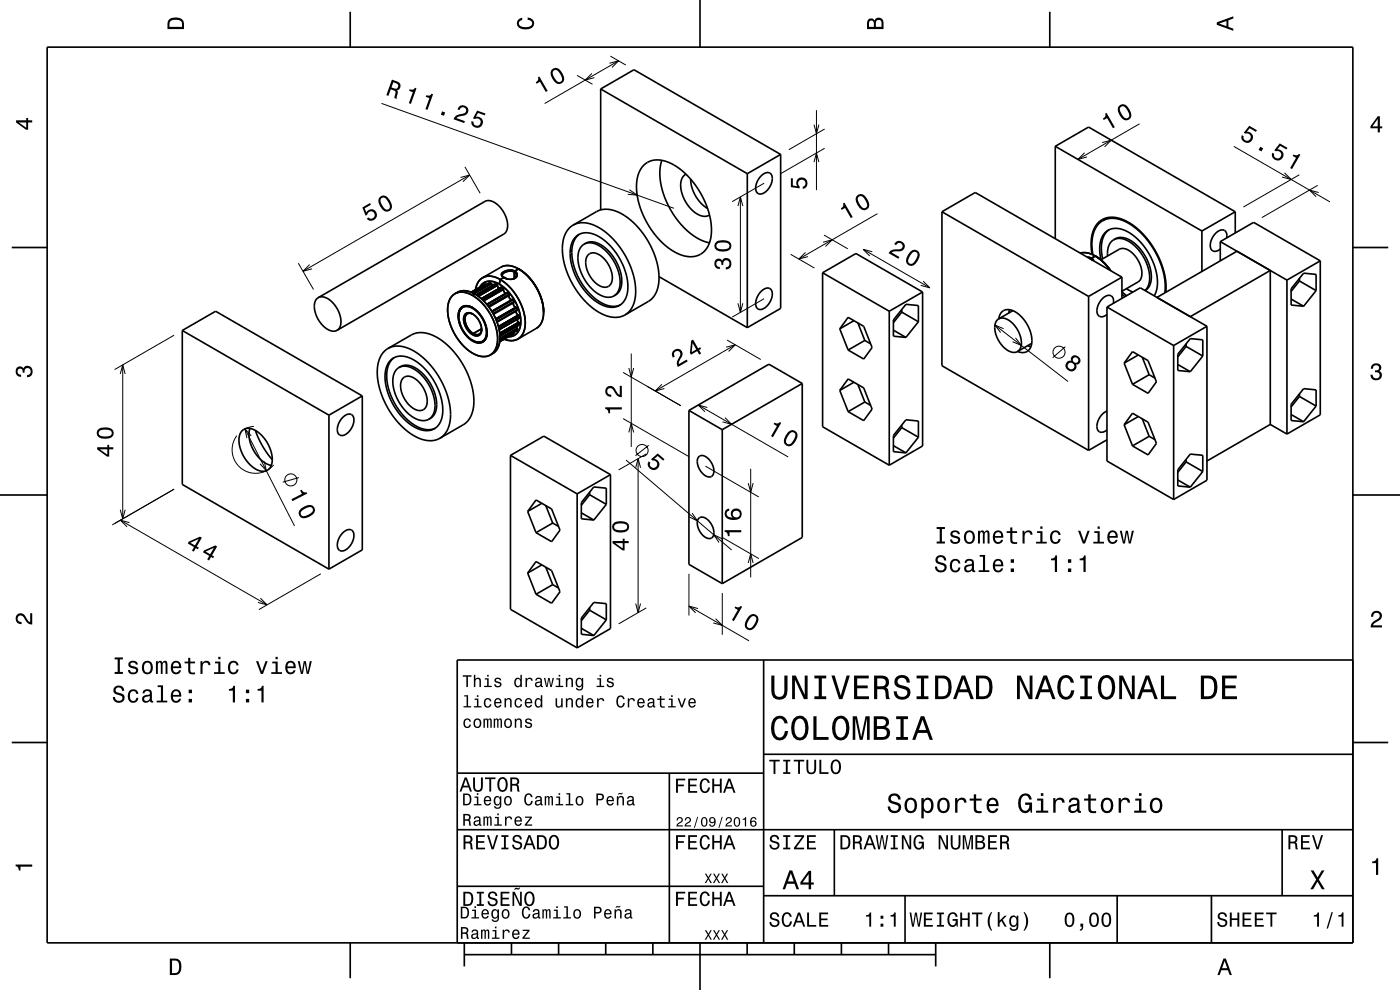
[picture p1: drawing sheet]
<svg xmlns="http://www.w3.org/2000/svg" width="297mm" height="210mm" viewBox="0 0 297 210" stroke-linecap="round" stroke-linejoin="round" font-family="sans-serif">
<g fill="none" stroke="#000" stroke-width=".21">
<path d="M122.4 16l3.3 1.9M125.6 15.6l-1.4 1.4 1.9-.5M129.3 13.4l1.9-.5-1.4 1.4M129.5 11.9l3.3 1.9M131.2 12.9l-15.7 9.1M80.9 21.9l62.1 22.3M97.7 37.6l1.9-.5-1.4 1.4M98.6 35.4l3.3 5.6M99.6 37.1l-35.3 20.4M162.1 38.9l-6.8 3.9M172.7 34.4l.5-1.9 .5 1.9M172.7 26.4l.5 2 .5-2"/>
<path d="M173.2 23.4v16.9M174.9 31.5l-9.3 5.4M174.9 27.4l-7.6 4.4M230.1 32.4l-1.4 1.4 1.9-.5M233.8 30.2l1.9-.5-1.4 1.4M241.7 26.3l-13 7.5M261.8 31.1l20.3 11.7M272.5 36.7l1.4 1.4-1.9-.5M275.6 37.1l-11.8 6.8M279.5 39.3l-11.8 6.9M63.3 55.8l3.2 5.6M65.7 56.1l-1.4 1.4 1.9-.5"/>
<path d="M133.5 40.2l1.7 1.2-2-.2M156.6 43.7l.5-1.9 .5 1.9M157.1 41.8v24.5M167.7 54l5.1 2.9M170.9 53.5l-1.4 1.4 1.9-.5M174.6 51.4l1.9-.5-1.4 1.4M174.8 49.9l5 2.9M183.1 52.9l14.2 8.2M185 53.4l-1.9-.5 1.4 1.4M186.1 45.3l-16.6 9.6M195.8 59.6l1.5 1.5-2-.6M279.7 40.8l-1.9-.5 1.4 1.4"/>
<path d="M25.5 79.3l.5-1.9 .6 1.9M26 77.4v32.7M36.9 71.1l-12.6 7.3M132.2 79l12.2 7.1M133.4 78.1l.5 1.9 .5-1.9M133.9 75v19.8M154 73.7l2-.6-1.4 1.5M154.2 72.1l7.2 4.2M156 73.1l-17 9.8M156.6 64.3l.5 2 .5-2M162.1 63.4l-6.8 3.9M211.1 69l15.5 11.9"/>
<path d="M212.9 69.7l-1.8-.7 1.2 1.5M215.4 71.7l1.2 1.6-1.8-.8M226 73.5l-2.7 2.4M50.2 92.4a5 5 0 0 0 .9 6.9 5 5 0 0 0 6.9-.7M52 91l10.5 20.6M53.3 92.5l-1.3-1.5 .4 1.9M53.9 90.4l-1 .2-1.2 .5M56.1 97.9l.4 2-1.3-1.5M132.2 88.8l14 8.1M132.8 97.6l22.4 19.1M133.4 91.7l.5-1.9 .5 1.9M134.9 99.2l.5-1.9 .5 1.9"/>
<path d="M135.4 97.3v32.7M137.1 96.3l-5.9 3.4M137.6 94.5l-2.8 2.2M140.4 81.5l-1.4 1.4 1.9-.5M148.1 85.9l19.1 11M149.7 98.9l11.3 6.5M150.1 86.4l-2-.5 1.4 1.4M153.8 88.6l1.4 1.4-1.9-.5M159.3 99.4v23.1M25.5 108.1l.5 2 .6-2M25.5 110.3l31.2 18M27.5 110.9l-2-.6 1.5 1.5"/>
<path d="M36.9 103.8l-13.1 7.5M63.4 101.3l-3.4 1M146.8 108.9l1.2 1.6-1.8-.9M153.2 114l7.8 4.5M153.2 114.3l-1.8-.9 1.1 1.7M158.7 102.5l.6 1.9 .5-1.9M158.7 119.4l.6-1.9 .5 1.9M55.2 126.9l1.5 1.4-2-.5M68.1 121.7l-13.2 7.6M134.9 128l.5 2 .5-2M137.1 129l-5.9 3.3M146.2 121.7v8.9"/>
<path d="M146.2 128.6l12.7 7.3M148.1 129.1l-1.9-.5 1.4 1.4M151.8 131.2l1.4 1.5-1.9-.6M153.2 125.8v8.9"/>
<circle cx="224.7" cy="74.7" r="1.28"/>
<circle cx="136.2" cy="95.6" r="1.28"/>
<circle cx="61.7" cy="101.8" r="1.28"/>
</g>
<g fill="none" stroke="#000" stroke-width=".35">
<path d="M10 10h277v190h-277zM74.3 2.5v7.5M127.4 18.9l7.1-4.1 31.1 18M127.4 18.9l31.1 17.9M127.4 18.9v25.6M148.5 0v10M222.7 2.5v7.5M136.6 35.1a4.9 4.9 0 0 1 6-.3l2 1.3 1.6 1.6 1.7 2.1 1.4 2.4 .9 2.3 .6 2.4 .1 2.4-.3 1.8a4.4 4.4 0 0 1-6.4 2.9l-1.9-1.1-1.9-1.5-1.8-2-1.6-2.6-1.1-2.4-.7-2.5-.2-2.4 .3-2a5.1 5.1 0 0 1 1.3-2.4zM140.4 34l-.4 2.4 .2 2.7 .8 2.8 1.3 2.6 1.7 2.5 2.1 2.2 2.1 1.5 2.3 .8M145.5 37a3.2 3.2 0 0 0-.9 3.9 6.8 6.8 0 0 0 4.7 5h.6l.6-.3M146.5 38a7.8 7.8 0 0 0 3.6 6.2M158.5 36.8v32.7"/>
<path d="M161.4 37.4l.3-.3a1.2 1.2 0 0 1 1.6-.4 1.2 1.2 0 0 1 .5 1.5 3.2 3.2 0 0 1-2.7 2.9 1.5 1.5 0 0 1-.6-2.2zM165.6 32.8v32.6l-7.1 4.1M165.6 32.8l-7.1 4M223.9 31l7-4 31.2 17.9M223.9 31l31.1 18M223.9 31v19.6M2.5 52.5h7.5M106.1 59.3l.1 .1a11.2 11.2 0 0 1 5.1 10.3 2.94 2.94 0 0 1-4.4 2.2M106.1 59.3a3.2 3.2 0 0 0-4.7 .6l-.5 1.6M106.1 59.3l-.2 1M106.5 58.4l.5 .5M106.9 58.9h.1"/>
<path d="M106.9 58.9l-.8 .4M107 58.9l.8 .3M107.7 59.2h.1M109.1 57.7a2 2 0 0 0-2.6 .7M109.1 57.7a1.98 1.98 0 0 0-2.6 .7M109.1 57.7a.82 .82 0 0 1 .4 1 .82 .82 0 0 1-.9 .5 .83 .83 0 0 0 .9-.6 .83 .83 0 0 0-.4-.9zM109.1 57.7v1.4M109.2 57.5a2.48 2.48 0 0 0-2.8 .6 .66 .66 0 0 0 .5 .8M109.2 57.5a.9 .9 0 0 1 .5 1 .9 .9 0 0 1-.9 .7 2.96 2.96 0 0 1-1.9-.3M109.2 57.5a2.21 2.21 0 0 0-2.8 .8l.5 .6M109.2 57.5a.89 .89 0 0 1 .5 1 .89 .89 0 0 1-.9 .7 2.98 2.98 0 0 1-1.9-.3M109.2 57.5l-.1 .2"/>
<path d="M109.5 58.8h.1M110 57l.1 .1M110 57a11.2 11.2 0 0 1 5.2 10.5 3.2 3.2 0 0 1-1.4 2.2l-3.9 2.2M110 57a3.7 3.7 0 0 0-3.7-.3l-3.9 2.2M110 57l-.8 .5M110 57l.2 .1M110 57v.1M110.2 57.1a11.4 11.4 0 0 1 5.1 9M121.6 47.8a6 6 0 0 1 6.3 1l1.6 1.3 1.4 1.6 1.3 1.8 1.2 2.2 .7 1.8 .6 2.3 .2 2.1-.2 1.7a4.7 4.7 0 0 1-2.1 3.2M121.6 47.8a6 6 0 0 0-2.2 6l.3 2 .6 1.8 1 2.3 1.1 1.9 1.4 1.7 1.7 1.6 1.6 1.2 1.5 .7a4.7 4.7 0 0 0 4-.2M121.6 47.8l4.9-2.9a6 6 0 0 1 6.4 1.1l1.7 1.4 1.4 1.6 1.4 2.1 1 2 .7 1.8 .6 2.2 .1 2.1-.2 1.7a4.6 4.6 0 0 1-2.1 3.1l-4.9 2.8M122.2 50.2a4.1 4.1 0 0 1 5.2 .2l1.9 1.5 1.6 2.1 1.3 2.4 .8 2.5a5.4 5.4 0 0 1-1.5 5.8 4.8 4.8 0 0 1-5.4-1l-1.8-1.7-1.7-2.5-1.2-2.7-.4-2.6a5.1 5.1 0 0 1 1.2-4z"/>
<path d="M122.9 49.7a5.4 5.4 0 0 0-1.4 5.6l.6 2.2 1 2 1.2 1.9 1.7 1.7a5.4 5.4 0 0 0 5.6 1.6M123.9 51.8a3.7 3.7 0 0 1 4.7 1 9.1 9.1 0 0 1 3.1 8.3l-.5 1-1 .7M123.9 51.8a4 4 0 0 1 4.5 1.3 9 9 0 0 1 2.9 8.2l-.4 .9-.7 .6M123.9 51.8a4.1 4.1 0 0 0-1.1 4.6 8.9 8.9 0 0 0 5.7 6.6h1l.7-.2M124.8 54a2.28 2.28 0 0 1 3.1 .6 5.3 5.3 0 0 1 1.7 5.6 1.86 1.86 0 0 1-2.9 .1 5.6 5.6 0 0 1-2.2-5.8zM139.8 58.7l18.7 10.8M174.5 57.9l7.1-4.1 14.1 8.1M174.5 57.9v32.6l14.1 8.2M174.5 57.9l14.1 8.1M199.8 44.9v32.7l31.1 17.9M199.8 44.9l31.1 18M199.8 44.9l7.1-4.1 31.1 18"/>
<path d="M229.2 53.7a4.1 4.1 0 0 1 3.2 .6M230.6 54.5l1 .3zM231.1 54.8l.3 .1M231.4 54.9l.3 .3M231.4 54.9v.1M231.6 54.8l.4 .6zM231.6 54.8l-.2 .1M231.7 54l-.2-2.3 .2-1.9a4.4 4.4 0 0 1 6.5-3.2l1.8 .9 1.7 1.4 1.8 1.9 1.4 2 1.2 2.5 .8 2.2 .4 2.5v2M232.3 54.3l.1 .1M232.4 54.3a10.3 10.3 0 0 1 3.1 3.1M232.4 54.3l.1 .1M232.4 54.3l-.8 .5"/>
<path d="M232.4 54.3h.1M232.5 54.4a10 10 0 0 1 3.1 3 10.1 10.1 0 0 0-3.1-3zM233.9 46.8h.1a6.1 6.1 0 0 1 6.4 1.2l1.4 1.2 1.5 1.5 1.2 1.9 1.1 1.9 .9 2.1 .5 2 .2 1.7-.1 1.8M233.9 46.8a6 6 0 0 0-2.2 6.1l.1 1.1M235.1 46.1l-1.2 .7M235.3 48.7a5.4 5.4 0 0 0-1.5 5.6l.1 .6M236.3 50.9a3.7 3.7 0 0 1 4.6 .9 9.1 9.1 0 0 1 3.1 8.4l-.4 .8-.7 .6a5.1 5.1 0 0 0 .4-5.5 8.3 8.3 0 0 0-5.6-5.5h-.8zM236.3 50.9a3.4 3.4 0 0 0-1.3 3.4M238 58.8l-7.1 4.1M238 58.8v4.5M255 49v8.6M258.9 51.3l7-4.1 14.2 8.1"/>
<path d="M258.9 51.3v4M258.9 51.3l14.1 8.1M260.2 50.5a1.21 1.21 0 0 0-.4-1.6 1.21 1.21 0 0 0-1.7 .4 3.1 3.1 0 0 0-1 3.8 1.32 1.32 0 0 0 1.8-.3M262.1 44.9v4.5M262.1 44.9l-7.1 4.1M262.4 53.3l-17 9.8M273 59.4v32.7M275.7 59.6l-1.8 2.2M275.7 59.1v.5M275.7 59.6l3.5 2M280.1 55.3v32.7l-7.1 4.1M280.1 55.3l-7.1 4.1"/>
<path d="M287 52.5h7.5M38.7 70.1l7-4.1 31.2 18M38.7 70.1l31.1 18M38.7 70.1v32.7l31.1 17.9M67.5 63.1l35.4-20.4a3 3 0 0 1 3.4 1.5 4.8 4.8 0 0 1 1 5.1l-.4 .4-35.4 20.4M67.5 63.1a2.99 2.99 0 0 1 3.5 1.6 4.8 4.8 0 0 1 .9 5l-.4 .4M67.5 63.1a3.1 3.1 0 0 0-.4 3.9 4.7 4.7 0 0 0 3.9 3.2l.5-.1M82.3 73.9l5-2.8a6 6 0 0 1 6.4 1.1l1.5 1.3 1.6 1.8 1.4 2 .9 1.8 .9 2.3 .4 2 .1 1.8-.1 1.7a4.7 4.7 0 0 1-2.1 3.2l-5 2.9M82.3 73.9a6.1 6.1 0 0 0-2.2 6.2l.3 2 .8 2.3 1 2 1.2 1.9 1.5 1.8 1.6 1.4 1.5 1.1 1.6 .6a4.6 4.6 0 0 0 3.7-.2M82.3 73.9a6 6 0 0 1 6.4 1.1l1.6 1.3 1.6 1.8 1.4 2.1 .9 1.7 .7 1.9 .5 2.2 .2 1.9-.2 1.7a4.7 4.7 0 0 1-2.1 3.4M82.9 76.4a4.1 4.1 0 0 1 5.2 .1l2.2 1.9 1.7 2.4 1.4 2.9 .5 2.9a4.2 4.2 0 0 1-2.4 4.6 6.6 6.6 0 0 1-6.1-2.6l-1.2-1.5-.9-1.5-.8-1.8-.6-1.8a6.1 6.1 0 0 1 1-5.6zM83.7 75.8a5.4 5.4 0 0 0-1.5 5.7l.6 2 1 2.2 1.4 2.1 1.3 1.3a5.6 5.6 0 0 0 5.8 1.7"/>
<path d="M84.6 78a4.1 4.1 0 0 0-1 4.6 8.9 8.9 0 0 0 5.6 6.6h1l.8-.3M84.6 78a4 4 0 0 1 4.6 1.3 9 9 0 0 1 2.9 8.2l-.5 .8-.6 .6M84.6 78a3.6 3.6 0 0 1 4.6 .8 9.1 9.1 0 0 1 3.2 8.5l-.5 1-.9 .6M96.5 62.3l.5-.3a3.7 3.7 0 0 1 3.8 .4M96.5 62.3a4.8 4.8 0 0 0-1.3 5.2l.6 2 .8 1.7a10.8 10.8 0 0 0 3.7 3.7M96.5 62.3a3.8 3.8 0 0 1 3.8 .4M97.3 67.1a6.5 6.5 0 0 0 3 5.1M97.3 67.1h.1M100 62l3-1.8zM100.2 72.2h.1M100.3 65.3a1.83 1.83 0 0 0-2.2-.2 1.83 1.83 0 0 0-.8 2M100.3 66.6a1.2 1.2 0 0 0-1.5-.1 1.2 1.2 0 0 0-.4 1.4 4.3 4.3 0 0 0 1.9 3.1"/>
<path d="M100.3 62.7a11.3 11.3 0 0 1 5.2 10.3 3 3 0 0 1-4.7 2.2l-.5-.3M100.3 65.3a1.89 1.89 0 0 0-2.3-.2 1.89 1.89 0 0 0-.8 2.1 6.8 6.8 0 0 0 3.1 5.1M100.3 65.4a6 6 0 0 1 2.7 6.2 1.74 1.74 0 0 1-2.7 .6M100.3 65.4a1.8 1.8 0 0 0-2.1-.2 1.8 1.8 0 0 0-.9 1.9M100.3 65.4a6 6 0 0 1 2.7 6.3 1.75 1.75 0 0 1-2.7 .5M100.3 66.6a4.2 4.2 0 0 1 1.9 3.3M100.3 66.6a1.24 1.24 0 0 0-1.6 0 1.24 1.24 0 0 0-.3 1.5 4.3 4.3 0 0 0 1.9 2.9M100.3 65.4a1.82 1.82 0 0 0-2.2-.2 1.82 1.82 0 0 0-.8 2.1 6.6 6.6 0 0 0 3 4.9M100.3 65.3a6.2 6.2 0 0 1 2.8 6.4 1.8 1.8 0 0 1-2.8 .6M100.3 62.7a11.3 11.3 0 0 1 5.2 10.3l-.5 1.3-1 1M100.3 74.9a3.8 3.8 0 0 0 3.7 .4M100.3 65.3a6.8 6.8 0 0 1 3 5.3"/>
<path d="M100.3 65.3a1.86 1.86 0 0 0-2.2-.2 1.86 1.86 0 0 0-.9 1.9 6.8 6.8 0 0 0 3.1 5.3M100.3 62.7a3.2 3.2 0 0 0-4.8 .6 8.3 8.3 0 0 0 1.1 7.7l.4 .7a10.4 10.4 0 0 0 3.3 3.2M100.3 66.6a3.6 3.6 0 0 1 1.6 4.3 1.18 1.18 0 0 1-1.6 .1M100.3 72.2h.1M100.3 72.2v.1M100.3 65.3v.1M100.3 66.6a1.13 1.13 0 0 0-1.3 .1 1.13 1.13 0 0 0-.3 1.4l.6 1.5 1.1 1.2M100.4 70.8l-.1 .2M100.8 62.4a11.2 11.2 0 0 1 5.1 10.4 3.2 3.2 0 0 1-1.4 2.2l-.5 .3M100.8 62.4l-.5 .3M101 62.6l4.1-2.4zM102.2 69.8a1.07 1.07 0 0 1-.6 1.1 1.07 1.07 0 0 1-1.2-.1"/>
<path d="M102.2 69.9a1.16 1.16 0 0 1-.6 1.2 1.16 1.16 0 0 1-1.3-.1M102.2 69.7l-1.8 1.1M102.3 60.3a2.96 2.96 0 0 1 3.6 0 2.77 2.77 0 0 0-4.1 .6zM103 60.2h.1M103.1 60.2l.1 .1M103.2 60.3v.1M103.3 70.6a1.82 1.82 0 0 1-.9 1.9 1.82 1.82 0 0 1-2.1-.3M103.3 70.6a1.87 1.87 0 0 1-.9 1.9 1.87 1.87 0 0 1-2.1-.2M103.3 70.6h.1M103.8 60l-3.6 2.1M103.8 60l-3.6 2.1 3-1.8M104.1 60h-.3"/>
<path d="M104.1 60l-3.7 2.2M104.1 60l.2 .2M104.3 60.2l.2 .3zM104.3 60.2l-3.7 2.1M105.1 60.2l.3 .1M105.4 60.3l-4.1 2.4M105.4 60.3l.1 .2M105.4 60.3h.1M105.5 60.5l.4 .7zM105.5 60.5l-4 2.4M105.9 60.3a9.6 9.6 0 0 1 4.4 9.1 2.41 2.41 0 0 1-2.5 2 2.86 2.86 0 0 0 2.7-3.5 10.1 10.1 0 0 0-4.6-7.6zM106 72.5l3.1-1.8z"/>
<path d="M106.4 60.9l-4.3 2.5 4.3-2.5M106.4 60.9l-4.3 2.5M106.4 60.9h.1M106.4 60.9l.4 .3M106.8 61.2v.2M106.8 61.2l-4.4 2.5M106.8 61.4l.1 .4 .4 .4-.4-.3zM106.8 61.4l-4.2 2.4M107.6 62l.1 .1M107.6 62l-4.3 2.5M107.6 62h.1M107.7 62.1l-4.4 2.5"/>
<path d="M107.7 62.1h.1M107.7 62.1l.3 .3M108 62.4v.2M108 62.4l-4.4 2.6M108 62.6l.1 .6 .5 .4M108 62.6v.5l.6 .5M108 62.6l-4.3 2.5M108.6 63.6h.1M108.7 63.5h.1M108.7 63.5l-4.4 2.5M108.8 63.5l-4.5 2.6M108.8 63.5v.1"/>
<path d="M108.8 63.6l.3 .4M108.8 63.6l-4.4 2.5M108.9 64.2l.1 .5 .5 .5M108.9 64.2l.1 .6 .5 .4M108.9 64.2h.1M109 70.5h.1M109 70.5l.1 .2M109 70.5l-3 1.7M109.1 64l-.1 .2M109.1 64l-4.5 2.5M109.1 64v.2M109.1 64.2l-4.4 2.5"/>
<path d="M109.5 66v.4l.3 .4-.2-.3zM109.5 65.2l-4.3 2.5 4.4-2.5M109.5 65.2h.1M109.5 69.3l.2 .3M109.5 69.3h.1M109.5 62.7h.1M109.6 65.2l.1 .1M109.7 65.3l.1 .4M109.7 70.1l-3.7 2.1M109.7 65.3l-4.5 2.5M109.7 70.1h-.1M109.7 67.8l.4 .6z"/>
<path d="M109.7 69.6l.1 .3M109.7 69.6l-3.6 2.2M109.8 65.8l-4.4 2.5M109.8 65.7v.1M109.8 69.9l-.1 .2M109.8 69.9l-3.7 2.1M109.8 65.7l-4.4 2.5M109.8 65.8h.1M109.8 66.8h.2M110 66.8h.1M110 66.8l-4.3 2.5M110 66.8l.1 .2"/>
<path d="M110.1 68.4h.1M110.1 68.4v.2M110.1 68.4l.1 .2M110.1 68.4l-4.1 2.3M110.1 67l.1 .4M110.1 68.9l-4 2.4M110.1 67l-4.3 2.5M110.1 68.9v.1M110.1 67.5l-4.2 2.4M110.2 68.6l-.1 .3M110.2 67.4l-.1 .1M110.2 68.6l-4.2 2.4"/>
<path d="M110.2 67.4l-4.3 2.5M115.3 66.1v.2M161.5 61.8l.2-.2a1.2 1.2 0 0 1 1.6-.4 1.2 1.2 0 0 1 .5 1.5 3.2 3.2 0 0 1-2.7 2.9 1.42 1.42 0 0 1-.7-2l.5-1.1zM178.1 69.8l1.8-2.5 3.3 1.9 1.8 4.5-1.8 2.5-3.3-1.9M178.1 69.8l1.8 4.5M181.2 68l-3.1 1.8M182 68.5l1.5 3.7M183.5 72.2l-3.6 2.1M183.5 72.2l1.2 .7M188.6 66v32.7M189.5 70l2.7 1.6M191.3 66.2l-1.8 2.2"/>
<path d="M191.3 65.7v.5M191.3 66.2l3.5 2.1M194.8 68.3v-3.5l-2.6-.2-2.7 3.3v3.4l2.7 .3M194.8 68.3l-2.6 3.3M195.7 61.9v32.7l-7.1 4.1M195.7 61.9l-7.1 4.1M211.9 67.6a2.99 2.99 0 0 1 3.4 1.6 4.8 4.8 0 0 1 1 5l-.4 .4M211.9 67.6a3.1 3.1 0 0 0-.4 3.9 4.7 4.7 0 0 0 3.8 3.2l.6-.1M211.9 67.6a2.07 2.07 0 0 1 1.2-1.8 2.07 2.07 0 0 1 2.2 .3 7.3 7.3 0 0 1 3.4 7.4 1.95 1.95 0 0 1-2.8 1.1M214.2 65.7l-.2 .7M214.9 65.9l-3 1.7M218 73.3l.7 .2"/>
<path d="M218.9 72.8l-3 1.8M230.9 62.9v32.6M234.8 65.1l7.1-4.1 14.1 8.2M234.8 65.1v32.7l14.2 8.2M234.8 65.1l14.2 8.2M236.2 64.3a1.21 1.21 0 0 0-.5-1.6 1.21 1.21 0 0 0-1.6 .4 3.1 3.1 0 0 0-1.1 3.8 1.3 1.3 0 0 0 1.8-.2M238 61.9l1 .8M238 61.8l3.4-2a3.1 3.1 0 0 0 .4-3.9 4.5 4.5 0 0 0-3.9-3.2l-4.4 2.4-.2-1.9a4.1 4.1 0 0 1 2.5-4.7 6.7 6.7 0 0 1 6 2.7l1.3 1.6 1 1.7 .8 1.8 .5 1.8a6.8 6.8 0 0 1-.5 4.7M238 62.4l.7 .5M238.5 77l1.8-2.4 3.3 1.9 1.7 4.5-1.7 2.4-3.3-1.9M238.5 77l1.8 4.5M239 61.2l1.4 .7"/>
<path d="M241.5 75.3l-3 1.7M242.3 75.8l1.5 3.7M243.8 79.5l-3.5 2M243.8 79.5l1.2 .7M249 73.3v32.7M249.9 77.3l2.6 1.5M251.6 73.5l-1.7 2.2M251.6 72.9v.6M251.6 73.5l3.6 2M252.5 67.2l17-9.8v32.6M255.2 75.5v-3.4l-2.7-.3-2.6 3.3v3.5l2.6 .2M255.2 75.5l-2.7 3.3"/>
<path d="M256 69.2v32.7l-7 4.1M256 69.2l-7 4.1M273.9 63.4l2.7 1.6M279.2 61.6v-3.4l-2.6-.3-2.7 3.4v3.4l2.7 .3M279.2 61.6l-2.6 3.4M51.4 91.3a2.66 2.66 0 0 1 3.6 .6 7 7 0 0 1 2.5 6.9 2.1 2.1 0 0 1-3.3 .7 7.3 7.3 0 0 1-3.3-7.4zM53 90.9a7 7 0 0 0 4.6 7.8M54.2 91.3l1.5 3.4 2.1 2.8M69.8 88.1v32.6M72.8 88.5l.1-.2a1.2 1.2 0 0 1 1.6-.4 1.2 1.2 0 0 1 .6 1.5 3.2 3.2 0 0 1-2.8 3 1.66 1.66 0 0 1-.5-2.5zM76.9 84l-7.1 4.1M76.9 84v32.6l-7.1 4.1"/>
<path d="M85.6 80.2a2.35 2.35 0 0 1 3.1 .7 5.2 5.2 0 0 1 1.6 5.5 1.82 1.82 0 0 1-2.8 .1 5.6 5.6 0 0 1-2.3-5.9zM108.3 96.6l7.1-4.1 14.1 8.2M108.3 96.6v32.7l14.1 8.1M108.3 96.6l14.1 8.2M146.2 87.1v32.6l7 4.1M146.2 87.1l7 4M148.2 96.9a1.42 1.42 0 0 1 2.1 .4 3.1 3.1 0 0 1 .9 3.6 1.44 1.44 0 0 1-2.2-.5 3 3 0 0 1-.8-3.5zM153.2 91.1v32.7M170.2 81.3l-7.1-4-16.9 9.8M170.2 81.3v32.7l-17 9.8M170.2 81.3l-17 9.8M178.1 82.8l1.8-2.4 3.3 1.9 1.8 4.5-1.8 2.4-3.3-1.9"/>
<path d="M178.1 82.8l1.8 4.5M181.2 81.1l-3.1 1.7M182 81.6l1.5 3.7M183.5 85.3l-3.6 2M183.5 85.3l1.2 .7M189.5 94.5l2.7 1.6M191.3 90.2v.5M191.3 90.7l-1.8 2.2M191.3 90.7l3.5 2M194.8 92.7v-3.4l-2.6-.3-2.7 3.4v3.4l2.7 .3M194.8 92.7l-2.6 3.4M234.8 87.2a3.4 3.4 0 0 0-1.9 4.1 1.22 1.22 0 0 0 1.9-.1"/>
<path d="M234.8 93.3l-3.9 2.2M238.5 90.1l1.8-2.4 3.3 1.9 1.7 4.5-1.7 2.4-3.3-1.9M238.5 90.1l1.8 4.5M241.5 88.4l-3 1.7M242.3 88.8l1.5 3.8M243.8 92.6l-3.5 2M243.8 92.6l1.2 .7M251.6 97.4v.6M251.6 98l-1.7 2.2M251.6 98l3.6 2M269.5 90l3.5 2.1M269.5 90l-13.5 7.8"/>
<path d="M273.9 87.9l2.7 1.6M275.7 83.5v.6M275.7 84.1l-1.8 2.2M275.7 84.1l3.5 2M279.2 86.1v-3.4l-2.6-.3-2.7 3.4v3.4l2.7 .3M279.2 86.1l-2.6 3.4M0 105h10M72.8 113l.1-.2a1.2 1.2 0 0 1 1.6-.4 1.2 1.2 0 0 1 .6 1.5 3.2 3.2 0 0 1-2.8 3 1.67 1.67 0 0 1-.5-2.5zM111.9 108.5l1.8-2.4 3.3 1.9 1.8 4.5-1.8 2.4-3.3-1.9M111.9 108.5l1.8 4.5M114.9 106.8l-3 1.7M114.9 119.8l-3 1.8"/>
<path d="M115.8 107.2l1.5 3.8M117.3 111l-3.6 2M117.3 111l1.2 .7M122.4 104.8v32.6M123.3 108.8l2.7 1.5M125.1 104.9l-1.8 2.3M125.1 104.4v.5M125.1 104.9l3.5 2.1M128.6 107v-3.4l-2.6-.3-2.7 3.3v3.5l2.7 .2M128.6 107l-2.6 3.3M129.5 100.7v32.6l-7.1 4.1M129.5 100.7l-7.1 4.1"/>
<path d="M148.2 110a1.45 1.45 0 0 1 2.1 .4 3 3 0 0 1 .9 3.5 1.43 1.43 0 0 1-2.1-.4 3.1 3.1 0 0 1-.9-3.5zM249.9 101.8l2.6 1.5M255.2 100v-3.4l-2.7-.3-2.6 3.3v3.5l2.6 .2M255.2 100l-2.7 3.3M287 105h10M111.9 121.6l1.8-2.5 3.3 1.9 1.8 4.5-1.8 2.5-3.3-1.9M111.9 121.6l1.8 4.5M115.8 120.3l1.5 3.7M117.3 124l-3.6 2.1M117.3 124l1.2 .7M123.3 133.3l2.7 1.5M125.1 128.9v.5"/>
<path d="M125.1 129.4l-1.8 2.3M125.1 129.4l3.5 2.1M128.6 131.5v-3.5l-2.6-.2-2.7 3.3v3.4l2.7 .3M128.6 131.5l-2.6 3.3M162 140v60M287 140h-190v60M2.5 157.5h7.5M287 157.5h7.5M97 176h190M97 164h65M142 164v36M162 160h125"/>
<path d="M177 176v14M272 176v14M97 188h65M162 190h125M192 190v10M237 190v10M257 190v10M74.3 200v7.5M98.5 202.5h100M98.5 200v5M108.5 200v2.5M118.5 200v2.5"/>
<path d="M128.5 200v2.5M138.5 200v2.5M148.5 200v10M158.5 200v2.5M168.5 200v2.5M178.5 200v2.5M188.5 200v2.5M198.5 200v5M222.7 200v7.5"/>
</g>
<g fill="#000">
<path d="M36 4a2.18 2.18 0 0 0-.5 2.2h3.5v-1.2a1.43 1.43 0 0 0-1.7-1.3zM36.3 4.4a2.15 2.15 0 0 1 2.2 .3l.1 1h-2.6v-1z" fill-rule="evenodd"/>
<path d="M109.9 4.2l.9-.4v.4a.7 .7 0 0 0-.7 .5 .7 .7 0 0 0 .3 .8 1.7 1.7 0 0 0 2.5-.5 .9 .9 0 0 0-1-.8v-.5a1.24 1.24 0 0 1 1.4 1.1 1.24 1.24 0 0 1-1 1.4 2.22 2.22 0 0 1-2.5-.7l-.2-.5z" fill-rule="evenodd"/>
<path d="M114.1 16.4a.77 .77 0 0 1-.4 1.1l.1 .3 .7-.4 1.3 2.1 .4-.2-1.8-3.1zM116.9 14.9a2.44 2.44 0 0 0 1.7 3 1.14 1.14 0 0 0 1-1.7 2.3 2.3 0 0 0-1.8-1.8l-.5 .1zM117.3 15.2l.6-.4a2.39 2.39 0 0 1 1.3 2.3l-.6 .3a2.36 2.36 0 0 1-1.3-2.2z" fill-rule="evenodd"/>
<path d="M184.2 4.2l-.3 .7v1.3h3.5v-1.3a.98 .98 0 0 0-.7-1.1 .98 .98 0 0 0-1.2 .6 .84 .84 0 0 0-1.3-.2zM184.5 4.5a.54 .54 0 0 1 .6-.1 .54 .54 0 0 1 .3 .6v.7h-1zM185.9 4.4a.62 .62 0 0 1 .8-.1 .62 .62 0 0 1 .3 .6v.8h-1.2z" fill-rule="evenodd"/>
<path d="M258.1 4.7v.6l3.5 1.2v-.4l-1-.4v-1.4l1-.4v-.4zM258.6 5l1.6-.5v1z" fill-rule="evenodd"/>
<path d="M3.4 25.5v.5l2.1 1.5h.5v-1.5h.8v-.5h-.8v-.5h-.4v.5zM4 26h1.6v1.1z" fill-rule="evenodd"/>
<path d="M83.1 16.9l-1.1 3.3 .4 .1 .5-1.3a.85 .85 0 0 1 1 .9l-.2 .9 .5 .2 .2-1.5-.2-.3a.97 .97 0 0 0 .8-1 .97 .97 0 0 0-.8-.9zM83.4 17.5a1.09 1.09 0 0 1 1.1 .7 .6 .6 0 0 1-.3 .5 .6 .6 0 0 1-.6 0l-.5-.2z" fill-rule="evenodd"/>
<path d="M86.9 18.9l-.1 .4 .8 .3-.9 2.3 .5 .1 1.2-3.3-.4-.1a.77 .77 0 0 1-1.1 .3zM90.4 20.2l-.1 .3 .8 .3-.8 2.4 .4 .1 1.2-3.3-.3-.1a.77 .77 0 0 1-1.2 .3zM93.8 23.6l-.3 .7 .7 .3 .2-.7zM97.3 22.7l-.2 .5 .4 .2a.7 .7 0 0 1 .8-.7 .7 .7 0 0 1 .6 .8 .7 .7 0 0 1-.8 .6 1.8 1.8 0 0 0-1.9 1.2l2.3 .8 .1-.4-1.8-.6a2.24 2.24 0 0 1 1.8-.6 1.14 1.14 0 0 0 .5-1.8 1.14 1.14 0 0 0-1.8 0zM101.2 23.5l-.9 1.6 .4 .1a.79 .79 0 0 1 1.2 .3 .79 .79 0 0 1-.4 1.1 .79 .79 0 0 1-1.1-.5l.1-.3-.5-.1a1.21 1.21 0 0 0 1.1 1.5 1.21 1.21 0 0 0 1.3-1.3 1.21 1.21 0 0 0-1.4-1.1l.4-.8 1.4 .5 .2-.4z" fill-rule="evenodd"/>
<path d="M234.4 24.1a.77 .77 0 0 1-.4 1.1l.2 .3 .7-.4 1.2 2.1 .4-.2-1.8-3.1zM237.3 22.6a2.43 2.43 0 0 0 1.7 3 1.14 1.14 0 0 0 .9-1.7 2.3 2.3 0 0 0-1.7-1.8l-.5 .1zM237.6 22.9l.6-.4a2.39 2.39 0 0 1 1.3 2.3l-.6 .3a2.38 2.38 0 0 1-1.3-2.2z" fill-rule="evenodd"/>
<path d="M265 26.7l-1.1 1.4 .3 .2a.8 .8 0 0 1 1.2 .5 .8 .8 0 0 1-.7 1 .8 .8 0 0 1-.9-.9l-.4-.2a1.21 1.21 0 0 0 .8 1.6 1.21 1.21 0 0 0 1.5-1 1.21 1.21 0 0 0-1.2-1.3l.6-.8 1.3 .8 .2-.4zM267.4 31.1l-.4 .7 .6 .3 .4-.6zM271.5 30.4l-1.2 1.5 .4 .2a.8 .8 0 0 1 1.2 .4 .8 .8 0 0 1-.7 1.1 .8 .8 0 0 1-.9-1l-.4-.2a1.21 1.21 0 0 0 .8 1.7 1.21 1.21 0 0 0 1.5-1 1.21 1.21 0 0 0-1.2-1.4l.6-.8 1.3 .8 .2-.3zM274.4 32.8l-.2 .3 .7 .4-1.2 2.1 .4 .3 1.8-3.1-.3-.2a.77 .77 0 0 1-1.2 .2z" fill-rule="evenodd"/>
<path d="M292.3 24.7l-1.6 2.1v.4h1.6v.9h.4v-.9h.5v-.4h-.5v-2.1zM292.3 25.2v1.6h-1.1z" fill-rule="evenodd"/>
<path d="M76.9 44l.7 1.8 .3-.2a.78 .78 0 0 1 .9-.8 .78 .78 0 0 1 .6 1 .78 .78 0 0 1-1 .5l-.2-.2-.4 .3a1.21 1.21 0 0 0 1.8 .1 1.21 1.21 0 0 0-.1-1.8 1.21 1.21 0 0 0-1.8 .4l-.3-.9 1.3-.8-.2-.3zM80.4 42a2.43 2.43 0 0 0 1.7 2.9 1.14 1.14 0 0 0 1-1.6 2.31 2.31 0 0 0-1.8-1.8l-.5 .1zM81 42l.4-.1a2.37 2.37 0 0 1 1.3 2.3l-.6 .3a2.38 2.38 0 0 1-1.3-2.3z" fill-rule="evenodd"/>
<path d="M151.8 55.1a1.17 1.17 0 0 0-.2 1.3 1.17 1.17 0 0 0 1.1 .7v-.5a.62 .62 0 0 1-.8-.3 .62 .62 0 0 1 .3-.8 .62 .62 0 0 1 .8 .2v.5h.4a.72 .72 0 0 1 .5-.9 .72 .72 0 0 1 .9 .4 .72 .72 0 0 1-.5 .9l-.3 .1v.5a1.18 1.18 0 0 0 1.2-1.6 1.18 1.18 0 0 0-1.9-.6l-.1 .3a.86 .86 0 0 0-1.4-.2zM152 51.3a1.13 1.13 0 0 0-.4 1.2 1.13 1.13 0 0 0 1 .8 2.29 2.29 0 0 0 2.5-.6 1.14 1.14 0 0 0-1-1.7 2.86 2.86 0 0 0-2.1 .3zM152.1 51.8a2.36 2.36 0 0 1 2.6 0v.7a2.38 2.38 0 0 1-2.6 0z" fill-rule="evenodd"/>
<path d="M167.8 37.8h.4v1.6l.9 .1a1.21 1.21 0 0 1 .6-1.8 1.21 1.21 0 0 1 1.6 .9 1.21 1.21 0 0 1-1 1.5v-.5a.8 .8 0 0 0 .4-1.2 .8 .8 0 0 0-1.3-.1 .8 .8 0 0 0 .2 1.3v.4l-1.8-.3z" fill-rule="evenodd"/>
<path d="M178.8 43.2a.77 .77 0 0 1-.4 1l.2 .3 .7-.4 1.2 2.2 .4-.3-1.8-3zM181.7 41.7a2.43 2.43 0 0 0 1.7 2.9 1.14 1.14 0 0 0 .9-1.6 2.31 2.31 0 0 0-1.7-1.9l-.5 .2zM182.3 41.7l.3-.1a2.37 2.37 0 0 1 1.3 2.2l-.6 .4a2.36 2.36 0 0 1-1.3-2.3z" fill-rule="evenodd"/>
<path d="M190.1 51.3l-.4 .5 .4 .2a.7 .7 0 0 1 .9-.5 .7 .7 0 0 1 .4 .9 .7 .7 0 0 1-.8 .5 1.81 1.81 0 0 0-2.1 .8l2.1 1.2 .2-.4-1.6-.9a2.2 2.2 0 0 1 1.8-.3 1.14 1.14 0 0 0 .8-1.6 1.14 1.14 0 0 0-1.7-.4zM193.1 53.4a2.28 2.28 0 0 0-.7 2.5 1.14 1.14 0 0 0 1.8 0 2.3 2.3 0 0 0 .8-2.4 1.14 1.14 0 0 0-1.9-.1zM193.4 53.8l.3-.3a.63 .63 0 0 1 .7 0 .63 .63 0 0 1 .3 .6 2.74 2.74 0 0 1-1.4 1.9l-.6-.3a2.16 2.16 0 0 1 .7-1.9z" fill-rule="evenodd"/>
<path d="M142.8 74.5a1.15 1.15 0 0 0-.1 1.4l.4-.3a.71 .71 0 0 1 .1-1 .71 .71 0 0 1 1 .1 .71 .71 0 0 1 0 .9 1.8 1.8 0 0 0-.4 2.3l2.1-1.2-.2-.4-1.7 .9a2.25 2.25 0 0 1 .7-1.7 1.11 1.11 0 0 0-.5-1.4 1.11 1.11 0 0 0-1.4 .4zM146.6 72.3l-.2 2.6 .2 .3 1.3-.7 .4 .7 .4-.2-.4-.7 .4-.3-.2-.3-.4 .2-1.1-1.9zM146.9 72.8l.8 1.3-1 .6z" fill-rule="evenodd"/>
<path d="M227.3 75.7l-.1 .4 .1 .4a1.11 1.11 0 0 0-1.3 1 1.11 1.11 0 0 0 1 1.2 1.03 1.03 0 0 0 1.1-.3 1.03 1.03 0 0 0 .1-1.1 .89 .89 0 0 0 1-.6 .89 .89 0 0 0-.4-1.1 .95 .95 0 0 0-1.5 .1zM226.5 77.6a.71 .71 0 0 1 1.4 0 .71 .71 0 0 1-1.4 0zM227.5 76.4a.6 .6 0 0 1 1.2 0 .6 .6 0 0 1-1.2 0z" fill-rule="evenodd"/>
<path d="M291.1 77.4a1.08 1.08 0 0 1 1.4-.2 1.08 1.08 0 0 1 .4 1.2l-.3 .3a1.06 1.06 0 0 1 .5 1.3 1.06 1.06 0 0 1-1.2 .7 1.1 1.1 0 0 1-1.2-1.2h.5a.71 .71 0 0 0 1 .8 .71 .71 0 0 0 .1-1.3h-.6v-.4a.61 .61 0 0 0 .8-.3 .61 .61 0 0 0-.2-.8 .61 .61 0 0 0-.9 .2l-.1 .5h-.5z" fill-rule="evenodd"/>
<path d="M3.6 78a.86 .86 0 0 1 1.4 .2 1.06 1.06 0 0 1 1.2-.6 1.06 1.06 0 0 1 .7 1.2 1.1 1.1 0 0 1-1.2 1.2v-.4a.71 .71 0 0 0 .8-1 .71 .71 0 0 0-1.3-.1v.6h-.4a.61 .61 0 0 0-.3-.8 .61 .61 0 0 0-.8 .2 .61 .61 0 0 0 .2 .8l.6 .2v.4a1.15 1.15 0 0 1-1.2-.6 1.15 1.15 0 0 1 .3-1.3z" fill-rule="evenodd"/>
<path d="M20.6 94.9v.4l2.1 1.6h.5v-1.6h.8v-.4h-.8v-.5h-.4v.5zM21.2 95.3h1.6v1.1zM21 91a1.13 1.13 0 0 0-.5 1.2 1.13 1.13 0 0 0 1 .8 2.28 2.28 0 0 0 2.5-.6 1.14 1.14 0 0 0-.9-1.7 2.89 2.89 0 0 0-2.1 .3zM21 91.5a2.37 2.37 0 0 1 2.6 0v.7a2.38 2.38 0 0 1-2.6 0z" fill-rule="evenodd"/>
<path d="M128.4 86.4v.3a.77 .77 0 0 1 .7 1h.3v-.8h2.5v-.5zM128.7 82.2a1.2 1.2 0 0 0-.2 1.3 1.2 1.2 0 0 0 1.2 .7v-.5a.71 .71 0 0 1-.9-.5 .71 .71 0 0 1 .5-.9 .71 .71 0 0 1 .9 .5 1.8 1.8 0 0 0 1.7 1.5v-2.4h-.4v1.9a2.2 2.2 0 0 1-1.2-1.5 1.11 1.11 0 0 0-1.6-.1z" fill-rule="evenodd"/>
<path d="M137.6 97.9l.4 .3a.8 .8 0 0 0 .6 1 .8 .8 0 0 0 .9-.9 .8 .8 0 0 0-1.1-.6l-.3-.3 1.4-1.2 1.5 1.2-.3 .3-1.2-1-.7 .6a1.21 1.21 0 0 1 1 1.6 1.21 1.21 0 0 1-1.7 .7 1.21 1.21 0 0 1-.5-1.7z" fill-rule="evenodd"/>
<path d="M164.3 89.6l-.2 .4 .7 .4-1.2 2.1 .4 .3 1.7-3.1-.3-.2a.77 .77 0 0 1-1.1 .1zM167.1 91.7a2.29 2.29 0 0 0-.7 2.5 1.14 1.14 0 0 0 1.9 0 2.3 2.3 0 0 0 .7-2.5 1.14 1.14 0 0 0-1.9 0zM167.4 92.1l.4-.3a.63 .63 0 0 1 .6-.1 .63 .63 0 0 1 .3 .6 2.74 2.74 0 0 1-1.3 2l-.6-.4a2.16 2.16 0 0 1 .6-1.8z" fill-rule="evenodd"/>
<path d="M40 114.9l-.2 .4 1.4 .7-.5 .8 .4 .2 .4-.7 .5 .2 .2-.3-.5-.3 1.1-1.8-.4-.3zM40.4 115.1l1.7-.8-.7 1.4zM43.3 116.8l-.2 .3 1.3 .8-.4 .8 .3 .2 .5-.8 .4 .3 .2-.4-.4-.2 1.1-1.9-.4-.2zM43.6 117l1.8-.8-.8 1.4z" fill-rule="evenodd"/>
<path d="M63.7 104l.3 .8-2.2 1.1 .2 .4 3.2-1.6-.2-.3a.77 .77 0 0 1-1-.5zM63.9 107.9a1.14 1.14 0 0 0-.4 1.4 1.14 1.14 0 0 0 1.4 .6 2.32 2.32 0 0 0 1.9-1.7 1.14 1.14 0 0 0-1.5-1zM63.9 108.5a2.73 2.73 0 0 1 2.2-.9l.3 .6a2.37 2.37 0 0 1-2.3 1.2l-.3-.6z" fill-rule="evenodd"/>
<path d="M129.9 114.8v.4l2.2 1.6h.4v-1.6h.9v-.4h-.9v-.5h-.4v.5zM130.5 115.2h1.6v1.1zM130.3 110.9a1.13 1.13 0 0 0-.4 1.2 1.13 1.13 0 0 0 1 .8 2.29 2.29 0 0 0 2.5-.6 1.14 1.14 0 0 0-.9-1.7 2.86 2.86 0 0 0-2.2 .3zM130.4 111.4a2.37 2.37 0 0 1 2.6 0v.7a2.38 2.38 0 0 1-2.6 0z" fill-rule="evenodd"/>
<path d="M153.7 112.5v.3a.77 .77 0 0 1 .7 .9h.4v-.8h2.5v-.4zM154 108.2a1.33 1.33 0 0 0-.1 1.5 1.33 1.33 0 0 0 1.4 .6 1.63 1.63 0 0 0 2.1-1.3 1.15 1.15 0 0 0-1.6-1.1 1.15 1.15 0 0 0-.4 1.9 1.02 1.02 0 0 1-1.3-.8 .58 .58 0 0 1 .6-.7v-.4zM155.5 109.1a.75 .75 0 0 1 1.5 0 .75 .75 0 0 1-1.5 0z" fill-rule="evenodd"/>
<path d="M198.7 111.8v.4h.7v2.7h-.7v.4h1.8v-.4h-.7v-2.7h.7v-.4zM201.9 112.7a.76 .76 0 0 0-.3 .9 .76 .76 0 0 0 .8 .4l.8 .4a.63 .63 0 0 1-.6 .6 .63 .63 0 0 1-.6-.5h-.5a1.07 1.07 0 0 0 1.2 .9 1.07 1.07 0 0 0 1-1.2l-.5-.4-1-.3a.54 .54 0 0 1 .4-.7 .54 .54 0 0 1 .6 .5h.4a1.03 1.03 0 0 0-.7-.8 1.03 1.03 0 0 0-1 .2zM204.8 112.9a1.53 1.53 0 0 0 .9 2.5 1.48 1.48 0 0 0 1.1-1.5 1.48 1.48 0 0 0-1.1-1.4l-.5 .1zM205.1 113.2a.67 .67 0 0 1 .7-.3 .67 .67 0 0 1 .5 .6 1.11 1.11 0 0 1-.6 1.5 1.17 1.17 0 0 1-.6-1.8zM207.5 112.6v2.7h.4v-2.1l.3-.3 .3 .3v2.1h.4v-1.8a.5 .5 0 0 1 .4-.6l.2 .1v.4v1.9h.4v-1.9a.69 .69 0 0 0-.5-.9l-.6 .4-.1-.3-.3-.1-.5 .4v-.3zM210.9 112.9a1.54 1.54 0 0 0 .8 2.5 1.06 1.06 0 0 0 1.1-.9h-.4l-.3 .4-.3 .1a.76 .76 0 0 1-.7-.9h1.7a1.16 1.16 0 0 0-.4-1.4 1.16 1.16 0 0 0-1.5 .2zM211.3 113.1a.66 .66 0 0 1 .8-.1 .66 .66 0 0 1 .3 .7h-1.3zM214.3 111.9v.8h-.7v.4h.7v1.8a1.04 1.04 0 0 0 1.5 .5v-.4a.68 .68 0 0 1-1-.4v-1.5h1v-.4h-1v-.8zM216.9 112.6v2.7h.5v-1.6a.66 .66 0 0 1 .3-.7 .66 .66 0 0 1 .9 .2v.2h.4a.9 .9 0 0 0-.7-.9 .9 .9 0 0 0-1 .5v-.4zM220 112.7v.4h.7v1.8h-.9v.4h2.3v-.4h-1v-2.2zM220.7 111.7v.5h.5v-.5zM223.1 112.9a1.53 1.53 0 0 0 .8 2.5 1.06 1.06 0 0 0 1.1-1.1h-.4a.67 .67 0 0 1-.7 .7 .67 .67 0 0 1-.7-.6 1.11 1.11 0 0 1 .7-1.5 .6 .6 0 0 1 .7 .6h.4a1.09 1.09 0 0 0-.8-1 1.09 1.09 0 0 0-1.1 .4zM228.7 112.6l1 2.7h.5l1-2.7h-.5l-.7 2.2-.8-2.2zM232.2 112.7v.4h.7v1.8h-1v.4h2.3v-.4h-.9v-2.2zM232.8 111.7v.5h.5v-.5zM235.2 112.9a1.54 1.54 0 0 0 .8 2.5 1.06 1.06 0 0 0 1.1-.9h-.4l-.3 .4-.3 .1a.76 .76 0 0 1-.7-.9h1.7a1.16 1.16 0 0 0-.5-1.4 1.16 1.16 0 0 0-1.4 .2zM235.6 113.1a.66 .66 0 0 1 .8-.1 .66 .66 0 0 1 .3 .7h-1.3zM237.6 112.6l.6 2.7h.5l.4-2.3 .4 2.3h.4l.6-2.7h-.4l-.4 2.3-.4-2.3h-.5l-.4 2.3-.4-2.3z" fill-rule="evenodd"/>
<path d="M3.6 130.4a1.22 1.22 0 0 1 2 .7l.4 .6 .4 .3v-1.9h.4v2.4a1.8 1.8 0 0 1-1.7-1.4 .71 .71 0 0 0-.9-.5 .71 .71 0 0 0-.5 .8 .71 .71 0 0 0 .9 .5v.5a1.18 1.18 0 0 1-1.2-.7 1.18 1.18 0 0 1 .2-1.3z" fill-rule="evenodd"/>
<path d="M156 128.7l-.2 .3 .7 .4-1.2 2.1 .4 .3 1.7-3.1-.3-.2a.77 .77 0 0 1-1.1 .2zM158.9 130.7a2.29 2.29 0 0 0-.8 2.5 1.14 1.14 0 0 0 1.9 0 2.3 2.3 0 0 0 .7-2.4 1.14 1.14 0 0 0-1.8-.1zM159.2 131.1l.3-.3a.63 .63 0 0 1 .6 0 .63 .63 0 0 1 .4 .5 2.74 2.74 0 0 1-1.4 2l-.6-.4a2.16 2.16 0 0 1 .7-1.8z" fill-rule="evenodd"/>
<path d="M198.7 118a.96 .96 0 0 0-.2 1.1 .96 .96 0 0 0 .9 .6 .77 .77 0 0 1 .9 .9 .84 .84 0 0 1-.9 .4 .84 .84 0 0 1-.6-.8h-.5a1.21 1.21 0 0 0 1.5 1.3 1.21 1.21 0 0 0 .8-1.9l-1.2-.4a.58 .58 0 0 1-.4-.8 .58 .58 0 0 1 .8-.2l.4 .4 .1 .3h.4a1.16 1.16 0 0 0-.7-1.1 1.16 1.16 0 0 0-1.3 .2zM201.8 118.9a1.53 1.53 0 0 0 .8 2.5 1.06 1.06 0 0 0 1.1-1h-.4a.67 .67 0 0 1-.6 .6 .67 .67 0 0 1-.7-.6 1.11 1.11 0 0 1 .7-1.5 .6 .6 0 0 1 .6 .6h.4a1.09 1.09 0 0 0-.7-.9 1.09 1.09 0 0 0-1.2 .3zM204.9 118.8l-.3 .6h.4a.55 .55 0 0 1 .7-.5 .55 .55 0 0 1 .4 .8h-.2a1.14 1.14 0 0 0-1.4 .9 .73 .73 0 0 0 .8 .8l.5-.1 .4-.3 .1 .3 .6 .1v-.4h-.3v-1.6a1.02 1.02 0 0 0-.7-.9 1.02 1.02 0 0 0-1 .3zM205.1 120.3l1.1-.3a.77 .77 0 0 1-.2 .8 .77 .77 0 0 1-.9 .1zM207.8 117.7v.4h.7v2.9h-.9v.3h2.3v-.3h-.9v-3.3zM210.9 118.9a1.54 1.54 0 0 0 .8 2.5 1.06 1.06 0 0 0 1.1-.8h-.4l-.3 .3-.3 .1a.76 .76 0 0 1-.7-.9h1.7a1.17 1.17 0 0 0-.4-1.4 1.17 1.17 0 0 0-1.5 .2zM211.3 119.1a.66 .66 0 0 1 .8-.1 .66 .66 0 0 1 .3 .7h-1.3zM214.4 120.6v.7h.7v-.7zM214.4 118.6v.8h.7v-.8z" fill-rule="evenodd"/>
<path d="M223 118.5v.4h.8v2.4h.4v-3.5h-.3a.77 .77 0 0 1-.9 .7zM226.6 120.6v.7h.7v-.7zM226.6 118.6v.8h.7v-.8zM229 118.5v.4h.9v2.4h.4v-3.5h-.3a.77 .77 0 0 1-1 .7z" fill-rule="evenodd"/>
<path d="M291.2 129.9a1.18 1.18 0 0 1 1.9 .3 1.18 1.18 0 0 1-1 1.7l-.5 .3-.3 .5h1.9v.4h-2.4a1.8 1.8 0 0 1 1.4-1.8 .71 .71 0 0 0 .5-.8 .71 .71 0 0 0-.9-.5 .71 .71 0 0 0-.5 .8h-.4z" fill-rule="evenodd"/>
<path d="M24.4 145.7a.96 .96 0 0 0-.3 1.1 .96 .96 0 0 0 .9 .6 .77 .77 0 0 1 .9 .9 .83 .83 0 0 1-.9 .3 .83 .83 0 0 1-.6-.8h-.5a1.21 1.21 0 0 0 1.5 1.3 1.21 1.21 0 0 0 .8-1.8l-1.2-.4a.58 .58 0 0 1-.4-.8 .58 .58 0 0 1 .9-.2l.2 .1 .2 .5h.5a1.16 1.16 0 0 0-.8-1.1 1.16 1.16 0 0 0-1.2 .3zM27.4 146.6a1.53 1.53 0 0 0 .9 2.5 1.07 1.07 0 0 0 1.1-1.1h-.5a.67 .67 0 0 1-.6 .7 .67 .67 0 0 1-.7-.6 1.11 1.11 0 0 1 .7-1.5 .6 .6 0 0 1 .6 .6h.4a1.09 1.09 0 0 0-.7-1 1.09 1.09 0 0 0-1.2 .4zM30.5 146.4l-.3 .7h.4a.55 .55 0 0 1 .7-.5 .55 .55 0 0 1 .4 .7l-.2 .1a.98 .98 0 0 0-1.1 .3 .98 .98 0 0 0-.1 1.2 1.06 1.06 0 0 0 1.5-.3l.1 .4h.6v-.3l-.3-.1v-1.6a1.02 1.02 0 0 0-1.7-.6zM30.7 147.9l1.1-.3a.77 .77 0 0 1-.2 .9 .77 .77 0 0 1-.9 .1l-.1-.3zM33.4 145.4v.4h.7v2.8h-.9v.4h2.3v-.4h-.9v-3.2zM36.5 146.6a1.54 1.54 0 0 0 .8 2.5 1.05 1.05 0 0 0 1.1-.9h-.4l-.2 .4-.4 .1a.76 .76 0 0 1-.7-.9h1.8a1.16 1.16 0 0 0-.5-1.4 1.16 1.16 0 0 0-1.5 .2zM36.9 146.8a.66 .66 0 0 1 .8-.1 .66 .66 0 0 1 .3 .7h-1.3zM40 148.3v.7h.7v-.7zM40 146.3v.7h.7v-.7z" fill-rule="evenodd"/>
<path d="M24.3 139.5v.4h.7v2.6h-.7v.5h1.8v-.5h-.7v-2.6h.7v-.4zM27.5 140.4a.76 .76 0 0 0-.2 .8 .76 .76 0 0 0 .7 .5l.9 .4a.63 .63 0 0 1-.7 .6 .63 .63 0 0 1-.6-.6h-.4a1.07 1.07 0 0 0 1.2 .9 1.07 1.07 0 0 0 .9-1.2l-.4-.3-1.1-.3a.53 .53 0 0 1 .4-.7 .53 .53 0 0 1 .6 .5h.4a1.03 1.03 0 0 0-.7-.9 1.03 1.03 0 0 0-1 .3zM30.4 140.5a1.53 1.53 0 0 0 .9 2.6 1.48 1.48 0 0 0 1.1-1.5 1.48 1.48 0 0 0-1.1-1.4l-.5 .1zM30.7 140.8a.67 .67 0 0 1 .7-.2 .67 .67 0 0 1 .5 .5 1.11 1.11 0 0 1-.6 1.6 1.17 1.17 0 0 1-.6-1.9zM33.1 140.2v2.8h.4v-2.1l.2-.3h.3l.1 .2v2.2h.4v-2.1l.4-.4 .2 .2v.4v1.9h.4v-1.9a.69 .69 0 0 0-.5-.9l-.5 .3-.2-.2-.3-.1-.5 .3v-.3zM36.5 140.5a1.54 1.54 0 0 0 .8 2.6 1.05 1.05 0 0 0 1.1-.9h-.4l-.2 .3-.4 .2a.76 .76 0 0 1-.7-1h1.8a1.16 1.16 0 0 0-.5-1.3 1.16 1.16 0 0 0-1.5 .1zM36.9 140.8a.66 .66 0 0 1 .8-.2 .66 .66 0 0 1 .3 .8h-1.3zM39.9 139.5v.8h-.7v.4h.7l.1 1.8a1.04 1.04 0 0 0 1.4 .5v-.4a.68 .68 0 0 1-1-.3v-1.6h1v-.4h-1v-.8zM42.5 140.2v2.8h.5v-1.6a.66 .66 0 0 1 .3-.8 .66 .66 0 0 1 .9 .3v.2h.5a.89 .89 0 0 0-.7-.9 .89 .89 0 0 0-1.1 .5v-.5zM45.6 140.3v.4h.7v1.9h-.9v.4h2.3v-.4h-.9v-2.3zM46.3 139.3v.5h.5v-.5zM48.7 140.5a1.53 1.53 0 0 0 .8 2.6 1.06 1.06 0 0 0 1.1-1.1h-.4a.67 .67 0 0 1-.6 .7 .67 .67 0 0 1-.7-.6 1.12 1.12 0 0 1 .6-1.6 .6 .6 0 0 1 .7 .6h.4a1.09 1.09 0 0 0-.8-.9 1.09 1.09 0 0 0-1.1 .3zM54.3 140.2l1 2.8h.5l1-2.8h-.5l-.7 2.2-.8-2.2zM57.8 140.3v.4h.7v1.9h-.9v.4h2.2v-.4h-.9v-2.3zM58.4 139.3v.5h.5v-.5zM60.8 140.5a1.54 1.54 0 0 0 .8 2.6 1.06 1.06 0 0 0 1.1-.9h-.4l-.3 .3-.3 .2a.76 .76 0 0 1-.7-1h1.7a1.16 1.16 0 0 0-.4-1.3 1.16 1.16 0 0 0-1.5 .1zM61.2 140.8a.66 .66 0 0 1 .8-.2 .66 .66 0 0 1 .3 .8h-1.3zM63.2 140.2l.6 2.8h.5l.4-2.3 .4 2.3h.4l.7-2.8h-.5l-.4 2.3-.4-2.3h-.5l-.4 2.3-.4-2.3z" fill-rule="evenodd"/>
<path d="M48.6 146.2v.3h.8v2.5h.5v-3.5h-.4a.77 .77 0 0 1-.9 .7zM52.2 148.3v.7h.7v-.7zM52.2 146.3v.7h.7v-.7zM54.6 146.2v.3h.9v2.5h.4v-3.5h-.3a.78 .78 0 0 1-1 .7z" fill-rule="evenodd"/>
<path d="M98.2 143.2v.3h.7v2.2h.4v-2.2h.7v-.3zM100.5 143.2v2.5h.3v-1.1a.45 .45 0 0 1 .4-.6 .45 .45 0 0 1 .5 .5v1.2h.3v-1.2a.63 .63 0 0 0-.4-.7 .63 .63 0 0 0-.8 .3v-.9zM102.8 143.9v.2h.5v1.4h-.6v.2h1.6v-.2h-.6v-1.6zM103.3 143.2v.3h.4v-.3zM105.1 143.9l-.2 .2a.69 .69 0 0 0 .9 .8l.2 .1a.43 .43 0 0 1-.4 .6 .43 .43 0 0 1-.5-.5h-.3a.74 .74 0 0 0 1 .7 .74 .74 0 0 0 .4-1l-.9-.3a.38 .38 0 0 1 .3-.5 .38 .38 0 0 1 .4 .3h.3a.78 .78 0 0 0-1.2-.4zM109.3 144a1.07 1.07 0 0 0-.2 1.1 1.07 1.07 0 0 0 .9 .7l.4-.4v.3h.3v-2.5h-.3v.9a.64 .64 0 0 0-1.1-.1zM109.5 144.2a.44 .44 0 0 1 .5-.2 .44 .44 0 0 1 .3 .4 .65 .65 0 0 1 .1 .8 .65 .65 0 0 1-.7 .3l-.3-.4zM111.5 143.8v1.9h.3v-1.1a.47 .47 0 0 1 .3-.5 .47 .47 0 0 1 .6 .1v.2h.3a.64 .64 0 0 0-.5-.6 .64 .64 0 0 0-.7 .3v-.3zM113.7 143.9l-.1 .5h.2a.39 .39 0 0 1 .5-.4 .39 .39 0 0 1 .3 .5l-.2 .1a.65 .65 0 0 0-.9 .4 .65 .65 0 0 0 .6 .8l.6-.3 .1 .2 .4 .1v-.3h-.2v-1.2a.72 .72 0 0 0-.5-.6 .72 .72 0 0 0-.8 .2zM113.9 145l.7-.2a.55 .55 0 0 1-.1 .6 .55 .55 0 0 1-.6 0zM115.4 143.8l.5 1.9h.3l.3-1.6 .2 1.6h.3l.5-1.9h-.3l-.3 1.7-.3-1.7h-.3l-.3 1.7-.3-1.7zM118 143.9v.2h.5v1.4h-.6v.2h1.6v-.2h-.7v-1.6zM118.5 143.2v.3h.4v-.3zM120 143.8v1.9h.4v-1.1a.45 .45 0 0 1 .3-.6 .45 .45 0 0 1 .5 .5v1.2h.3v-1.2a.63 .63 0 0 0-.4-.7 .63 .63 0 0 0-.8 .3v-.3zM122.3 144a1.06 1.06 0 0 0-.2 1.1 1.06 1.06 0 0 0 .9 .7l.4-.4a.52 .52 0 0 1-.2 .8 .52 .52 0 0 1-.7-.3h-.3a.78 .78 0 0 0 .9 .6 .78 .78 0 0 0 .6-.8v-1.9h-.3v.3l-.2-.3a.65 .65 0 0 0-.9 .2zM122.6 144.2a.45 .45 0 0 1 .4-.2 .45 .45 0 0 1 .4 .5 .65 .65 0 0 1 0 .7 .65 .65 0 0 1-.7 .3l-.2-.4zM126.7 143.9v.2h.5v1.4h-.6v.2h1.6v-.2h-.7v-1.6zM127.2 143.2v.3h.3v-.3zM128.9 143.9l-.1 .2a.69 .69 0 0 0 .8 .8l.3 .1a.43 .43 0 0 1-.4 .6 .43 .43 0 0 1-.5-.5h-.3a.74 .74 0 0 0 .9 .7 .74 .74 0 0 0 .5-1l-1-.3a.38 .38 0 0 1 .3-.5 .38 .38 0 0 1 .5 .3h.3a.78 .78 0 0 0-1.3-.4z" fill-rule="evenodd"/>
<path d="M98.5 147.5v.2h.5v2.1h-.7v.3h1.7v-.3h-.7v-2.3zM100.7 148.2v.3h.5v1.3h-.7v.3h1.7v-.3h-.7v-1.6zM101.2 147.5v.3h.3v-.3zM102.9 148.3a1.04 1.04 0 0 0-.2 1.2 1.04 1.04 0 0 0 1.1 .6l.4-.4v-.3h-.3l-.3 .4a.73 .73 0 0 1-.6-.7 .73 .73 0 0 1 .7-.7l.2 .4h.3a.78 .78 0 0 0-.5-.7 .78 .78 0 0 0-.8 .2zM105 148.3a1.04 1.04 0 0 0-.2 1.2 1.04 1.04 0 0 0 1.1 .6l.5-.6h-.3l-.5 .3a.54 .54 0 0 1-.5-.6h1.3a.83 .83 0 0 0-.3-1 .83 .83 0 0 0-1.1 .1zM105.3 148.5l.1-.1a.47 .47 0 0 1 .5 0 .47 .47 0 0 1 .2 .5h-1zM107 148.1v2h.4v-1.2a.45 .45 0 0 1 .3-.6 .45 .45 0 0 1 .5 .6v1.2h.3v-1.3a.63 .63 0 0 0-.4-.7 .63 .63 0 0 0-.8 .3v-.3zM109.4 148.3a1.04 1.04 0 0 0-.2 1.2 1.04 1.04 0 0 0 1.1 .6l.4-.4 .1-.3h-.4l-.3 .4a.73 .73 0 0 1-.6-.7 .73 .73 0 0 1 .7-.7l.2 .4h.3a.78 .78 0 0 0-.5-.7 .78 .78 0 0 0-.8 .2zM111.5 148.3a1.04 1.04 0 0 0-.1 1.2 1.04 1.04 0 0 0 1 .6l.5-.6h-.3l-.5 .3a.54 .54 0 0 1-.5-.6h1.3a.83 .83 0 0 0-.3-1 .83 .83 0 0 0-1.1 .1zM111.8 148.5l.1-.1a.47 .47 0 0 1 .5 0 .47 .47 0 0 1 .2 .5h-1zM113.6 148.3a1.07 1.07 0 0 0-.2 1.1 1.07 1.07 0 0 0 .9 .7l.4-.3v.3h.3v-2.6h-.3v.9a.64 .64 0 0 0-1.1-.1zM113.9 148.5a.44 .44 0 0 1 .5-.1 .44 .44 0 0 1 .3 .4 .65 .65 0 0 1 0 .7 .65 .65 0 0 1-.7 .3 .98 .98 0 0 1-.1-1.3zM117.9 148.1v1.3a.63 .63 0 0 0 .4 .7 .63 .63 0 0 0 .8-.3v.3h.3v-2h-.4v1.1a.46 .46 0 0 1-.2 .6 .46 .46 0 0 1-.6-.2v-1.5zM120 148.1v2h.4v-1.2a.45 .45 0 0 1 .3-.6 .45 .45 0 0 1 .5 .6v1.2h.3v-1.3a.63 .63 0 0 0-.4-.7 .63 .63 0 0 0-.8 .3v-.3zM122.3 148.3a1.06 1.06 0 0 0-.2 1.1 1.06 1.06 0 0 0 .9 .7l.4-.3v.3h.3v-2.6h-.3v.9a.64 .64 0 0 0-1.1-.1zM122.6 148.5a.44 .44 0 0 1 .4-.1 .44 .44 0 0 1 .4 .4 .65 .65 0 0 1 0 .7 .65 .65 0 0 1-.7 .3 .98 .98 0 0 1-.1-1.3zM124.5 148.3a1.04 1.04 0 0 0-.1 1.2 1.04 1.04 0 0 0 1 .6l.5-.6h-.3l-.4 .3a.54 .54 0 0 1-.5-.6h1.2a.83 .83 0 0 0-.3-1 .83 .83 0 0 0-1.1 .1zM124.8 148.5l.1-.1a.48 .48 0 0 1 .5 0 .48 .48 0 0 1 .2 .5h-.9zM126.7 148.1v2h.3v-1.1a.47 .47 0 0 1 .2-.6 .47 .47 0 0 1 .6 .2l.1 .1h.3a.64 .64 0 0 0-.5-.6 .64 .64 0 0 0-.7 .3v-.3zM131 147.8a1.45 1.45 0 0 0 .7 2.3 .94 .94 0 0 0 .9-1h-.4a.58 .58 0 0 1-.8 .7 1.3 1.3 0 0 1 .3-2l.3 .1 .2 .4h.3a.85 .85 0 0 0-.6-.8 .85 .85 0 0 0-.9 .3zM133.2 148.1v2h.3v-1.1a.47 .47 0 0 1 .2-.6 .47 .47 0 0 1 .6 .2l.1 .1h.3a.64 .64 0 0 0-.5-.6 .64 .64 0 0 0-.7 .3v-.3zM135.4 148.3a1.04 1.04 0 0 0-.2 1.2 1.04 1.04 0 0 0 1 .6l.5-.6h-.3l-.4 .3a.54 .54 0 0 1-.5-.6h1.3a.83 .83 0 0 0-.4-1 .83 .83 0 0 0-1 .1zM135.6 148.5l.2-.1a.47 .47 0 0 1 .5 0 .47 .47 0 0 1 .1 .5h-.9zM137.6 148.2l-.2 .5h.3a.39 .39 0 0 1 .5-.4 .39 .39 0 0 1 .2 .6h-.1a.65 .65 0 0 0-.9 .4 .65 .65 0 0 0 .5 .8l.6-.3 .1 .2 .4 .1v-.3h-.2v-1.2a.72 .72 0 0 0-.5-.5 .72 .72 0 0 0-.7 .1zM137.7 149.3l.8-.2a.55 .55 0 0 1-.1 .6 .55 .55 0 0 1-.7 .1zM140 147.6v.6h-.6v.3h.6v1.2a.75 .75 0 0 0 1 .4v-.3a.48 .48 0 0 1-.7-.2v-1.1h.7v-.3h-.7v-.6zM141.9 148.2v.3h.5v1.3h-.7v.3h1.7v-.3h-.7v-1.6zM142.4 147.5v.3h.3v-.3zM143.8 148.1l.7 2h.3l.7-2h-.3l-.6 1.6-.5-1.6zM146.2 148.3a1.04 1.04 0 0 0-.1 1.2 1.04 1.04 0 0 0 1 .6l.5-.6h-.3l-.5 .3a.54 .54 0 0 1-.5-.6h1.3a.83 .83 0 0 0-.3-1 .83 .83 0 0 0-1.1 .1zM146.5 148.5l.1-.1a.48 .48 0 0 1 .5 0 .48 .48 0 0 1 .2 .5h-1z" fill-rule="evenodd"/>
<path d="M98.5 152.7a1.04 1.04 0 0 0-.2 1.1 1.04 1.04 0 0 0 1.1 .6l.4-.4 .1-.3h-.3l-.3 .4a.73 .73 0 0 1-.7-.7 .73 .73 0 0 1 .7-.7l.3 .4h.3a.78 .78 0 0 0-.5-.7 .78 .78 0 0 0-.9 .3zM100.7 152.7a1.04 1.04 0 0 0-.2 1.2 1.04 1.04 0 0 0 1.1 .5 1.04 1.04 0 0 0 .5-1.3 1.04 1.04 0 0 0-1.2-.7zM100.9 152.9a.48 .48 0 0 1 .5-.2 .48 .48 0 0 1 .4 .4 .66 .66 0 0 1 0 .7 .66 .66 0 0 1-.7 .3 .97 .97 0 0 1-.2-1.2zM102.6 152.4v2h.3v-1.3l.1-.4h.2l.1 .2v1.5h.3v-1.5l.2-.3 .2 .4v1.4h.3v-1.4a.49 .49 0 0 0-.4-.6l-.3 .3-.4-.3-.4 .3v-.3zM104.7 152.4v2h.3v-1.3l.2-.4h.2l.1 .2v1.5h.2l.1-1.5 .2-.3 .2 .4v1.4h.3v-1.4a.49 .49 0 0 0-.4-.6l-.4 .3-.3-.3-.4 .3v-.3zM107.2 152.7a1.04 1.04 0 0 0-.2 1.2 1.04 1.04 0 0 0 1.1 .5 1.04 1.04 0 0 0 .5-1.3 1.04 1.04 0 0 0-1.2-.7zM107.4 152.9a.48 .48 0 0 1 .5-.2 .48 .48 0 0 1 .4 .4 .66 .66 0 0 1 0 .7 .66 .66 0 0 1-.7 .3 .97 .97 0 0 1-.2-1.2zM109.2 152.4v2h.3v-1.1a.49 .49 0 0 1 .2-.6 .49 .49 0 0 1 .6 .1l.1 1.6h.3v-1.3a.63 .63 0 0 0-.4-.7 .63 .63 0 0 0-.8 .3v-.3zM111.6 152.5l-.2 .2a.69 .69 0 0 0 .9 .9l.2 .1a.43 .43 0 0 1-.4 .5 .43 .43 0 0 1-.4-.4h-.4a.74 .74 0 0 0 1 .7 .74 .74 0 0 0 .4-1.1l-.9-.3a.38 .38 0 0 1 .3-.5 .38 .38 0 0 1 .4 .4h.3a.78 .78 0 0 0-1.2-.5z" fill-rule="evenodd"/>
<path d="M163.6 143.3v3.1a1.75 1.75 0 0 0 1.7 2 1.75 1.75 0 0 0 1.8-2v-3.1h-.7v3.1a1.1 1.1 0 0 1-1.1 1.4 1.1 1.1 0 0 1-1-1.4v-3.1zM168 143.3v5h.6v-4.1l2 4.1h.7v-5h-.6v4.1l-1.9-4.1zM172.8 143.3v.6h.9v3.8h-.9v.6h2.5v-.6h-.9v-3.8h.9v-.6zM176.4 143.3l1.6 5h.7l1.6-5h-.7l-1.2 4.3-1.3-4.3zM181.2 143.3v5h3.2v-.6h-2.6v-1.7h2.3v-.6h-2.3v-1.5h2.5v-.6zM185.4 143.3v5h.7v-2.1a1.55 1.55 0 0 1 1.7 .4l.2 1.7h.8l-.4-2.1-.5-.3a1.38 1.38 0 0 0 .6-1.7 1.38 1.38 0 0 0-1.4-.9zM186.1 143.9a1.56 1.56 0 0 1 1.8 .4 .86 .86 0 0 1-.1 1 .86 .86 0 0 1-.9 .3h-.8zM190.2 143.6a1.38 1.38 0 0 0-.4 1.5 1.38 1.38 0 0 0 1.3 .9 1.25 1.25 0 0 1 1.4 .9 1.15 1.15 0 0 1-1.3 .9 1.15 1.15 0 0 1-1-1.2h-.6a1.8 1.8 0 0 0 1.7 1.8 1.8 1.8 0 0 0 1.9-1.5 1.46 1.46 0 0 0-1.6-1.5l-.6-.1a.83 .83 0 0 1-.5-1.2 .83 .83 0 0 1 1.2-.3l.6 .6 .1 .4h.6a1.67 1.67 0 0 0-1-1.6 1.67 1.67 0 0 0-1.8 .4zM194.5 143.3v.6h.9v3.8h-.9v.6h2.5v-.6h-1v-3.8h1v-.6zM198.4 143.3v5h1.6a2.03 2.03 0 0 0 1.9-2.5 1.98 1.98 0 0 0-1.9-2.5zM199 143.9l1.5 .1a2.59 2.59 0 0 1 .4 3.2l-.4 .4-1.5 .1zM204 143.3l-1.8 5h.7l.5-1.5h2l.5 1.5h.7l-1.9-5zM204.4 144l.8 2.2h-1.6zM207 143.3v5h1.7a2.03 2.03 0 0 0 1.9-2.5 1.98 1.98 0 0 0-1.9-2.5zM207.7 143.9l1.5 .1a2.59 2.59 0 0 1 .4 3.2l-.4 .4-1.5 .1zM215.7 143.3v5h.6v-4.1l2 4.1h.7v-5h-.6v4.1l-1.9-4.1zM221.4 143.3l-1.9 5h.7l.5-1.5h2l.5 1.5h.7l-1.8-5zM221.7 144l.8 2.2h-1.5zM224.8 143.8a4 4 0 0 0 0 4 1.77 1.77 0 0 0 2 .5 1.77 1.77 0 0 0 1.1-1.9h-.7a1.18 1.18 0 0 1-1.5 1.3 2.97 2.97 0 0 1 0-3.8 1.02 1.02 0 0 1 1.5 .9h.6a1.7 1.7 0 0 0-1.1-1.6 1.7 1.7 0 0 0-1.9 .6zM229.2 143.3v.6h.9v3.8h-.9v.6h2.5v-.6h-1v-3.8h1v-.6zM233.4 143.8a4.1 4.1 0 0 0 0 4 1.71 1.71 0 0 0 1.8 .6 1.71 1.71 0 0 0 1.3-1.5 3.2 3.2 0 0 0-1-3.6 1.68 1.68 0 0 0-2.1 .5zM234.3 143.9l.4-.1a1.65 1.65 0 0 1 1.2 2 1.62 1.62 0 0 1-1.2 2 1.61 1.61 0 0 1-1.1-2l.1-.9 .2-.6zM237.4 143.3v5h.6v-4.1l1.9 4.1h.8v-5h-.6v4.1l-1.9-4.1zM243 143.3l-1.8 5h.7l.5-1.5h2l.5 1.5h.7l-1.8-5zM243.4 144l.8 2.2h-1.6zM246.3 143.3v5h3.2v-.6h-2.5v-4.4zM254.8 143.3v5h1.6a2.03 2.03 0 0 0 1.9-2.5 1.98 1.98 0 0 0-1.9-2.5zM255.4 143.9l1.5 .1a2.6 2.6 0 0 1 .4 3.2l-.4 .4-1.5 .1zM259.2 143.3v5h3.2v-.6h-2.5v-1.7h2.2v-.6h-2.2v-1.5h2.5v-.6z" fill-rule="evenodd"/>
<path d="M164.1 152.5a4 4 0 0 0 0 3.9 1.77 1.77 0 0 0 2 .5 1.77 1.77 0 0 0 1.1-1.8h-.7a1.17 1.17 0 0 1-1.6 1.2 2.97 2.97 0 0 1 0-3.8 1.02 1.02 0 0 1 1.5 .9h.7a1.7 1.7 0 0 0-1.2-1.5 1.7 1.7 0 0 0-1.8 .6zM168.3 152.5a4.1 4.1 0 0 0 0 3.9 1.71 1.71 0 0 0 1.8 .6 1.71 1.71 0 0 0 1.3-1.4 3.2 3.2 0 0 0-1-3.6 1.68 1.68 0 0 0-2.1 .5zM169.2 152.5l.5-.1a1.65 1.65 0 0 1 1.1 2 1.62 1.62 0 0 1-1.1 2.1 1.61 1.61 0 0 1-1.2-2.1l.1-.8 .2-.7zM172.6 151.9v5h3.2v-.6h-2.6v-4.4zM177 152.5a4.1 4.1 0 0 0 0 3.9 1.71 1.71 0 0 0 1.8 .6 1.71 1.71 0 0 0 1.3-1.4 3.2 3.2 0 0 0-1-3.6 1.68 1.68 0 0 0-2.1 .5zM177.9 152.5l.5-.1a1.65 1.65 0 0 1 1.1 2 1.62 1.62 0 0 1-1.1 2.1 1.61 1.61 0 0 1-1.2-2.1l.1-.8 .2-.7zM180.9 151.9v5h.5v-4.5l1 4.5h.6l.9-4.5v4.5h.6v-5h-.9l-.9 4.4-.9-4.4zM185.4 151.9v5h1.8a1.4 1.4 0 0 0 1.6-1 1.4 1.4 0 0 0-.9-1.7 1.23 1.23 0 0 0 .6-1.5 1.23 1.23 0 0 0-1.4-.8zM186 152.5h1.1a.76 .76 0 0 1 .9 .8 .76 .76 0 0 1-1 .7h-1zM186 154.6h1.1a.87 .87 0 0 1 1 .8 .87 .87 0 0 1-.9 .9h-1.2zM190.1 151.9v.6h.9v3.8h-.9v.6h2.5v-.6h-.9v-3.8h.9v-.6zM195.3 151.9l-1.8 5h.7l.5-1.4h2l.5 1.4h.7l-1.8-5zM195.7 152.7l.8 2.2h-1.6z" fill-rule="evenodd"/>
<path d="M98.6 164.9l-1.1 3h.4l.3-.9h1.2l.3 .9h.4l-1.1-3zM98.8 165.3l.5 1.4h-1zM100.4 164.9v1.9a1.05 1.05 0 0 0 1 1.2 1.05 1.05 0 0 0 1-1.2v-1.9h-.4v1.9a.66 .66 0 0 1-.6 .8 .66 .66 0 0 1-.6-.8v-1.9zM102.9 164.9v.4h.9v2.6h.4v-2.6h.9v-.4zM105.8 165.2a1.74 1.74 0 0 0 .8 2.8 1.74 1.74 0 0 0 .8-2.8 1 1 0 0 0-1.6 0zM106.3 165.3l.3-.1a1.46 1.46 0 0 1 .3 2.4h-.3a1.44 1.44 0 0 1-.3-2.3zM108.2 164.9v3h.4v-1.3l1 .1 .2 1.2h.5l-.3-1.3-.2-.2a.83 .83 0 0 0 .3-.9 .83 .83 0 0 0-.9-.6zM108.6 165.3a.93 .93 0 0 1 1.1 .2 .52 .52 0 0 1 0 .6 .52 .52 0 0 1-.6 .2h-.5z" fill-rule="evenodd"/>
<path d="M98.3 172.7v2.5h.3v-1.1l.8 .1 .2 1h.4l-.2-1.1-.3-.2a.69 .69 0 0 0 .3-.8 .69 .69 0 0 0-.7-.4zM98.6 173h.4a.43 .43 0 0 1 .5 .4 .43 .43 0 0 1-.5 .4h-.4zM100.7 173.3l-.2 .5h.3a.39 .39 0 0 1 .5-.4 .39 .39 0 0 1 .3 .6h-.2a.67 .67 0 0 0-.9 .3 .67 .67 0 0 0 .3 .9l.6-.1 .3-.2v.2l.4 .1v-.3h-.1l-.1-1.2a.73 .73 0 0 0-1.2-.4zM100.8 174.4l.8-.2a.55 .55 0 0 1-.1 .6 .55 .55 0 0 1-.7 .1zM102.5 173.2v2h.3l.1-1.5 .1-.3h.2l.1 .2v1.6h.3v-1.5l.2-.3 .2 .4v1.4h.3v-1.4a.5 .5 0 0 0-.4-.7l-.4 .3-.3-.3-.4 .3v-.2zM105 173.3v.3h.5v1.3h-.7v.3h1.7v-.3h-.7v-1.6zM105.5 172.6v.3h.3v-.3zM107.1 173.2v2h.3v-1.2a.47 .47 0 0 1 .3-.5 .47 .47 0 0 1 .6 .2v.1h.3a.64 .64 0 0 0-.4-.6 .64 .64 0 0 0-.8 .3v-.3zM109.3 173.4a1.04 1.04 0 0 0-.1 1.2 1.04 1.04 0 0 0 1 .6l.5-.6h-.3l-.4 .3a.54 .54 0 0 1-.5-.6h1.2a.83 .83 0 0 0-.3-1 .83 .83 0 0 0-1.1 .1zM109.6 173.6l.1-.1a.48 .48 0 0 1 .5 0 .48 .48 0 0 1 .2 .5h-.9zM111.4 173.2v.3h1.1l-1.2 1.4v.3h1.6v-.3h-1.2l1.1-1.4v-.3z" fill-rule="evenodd"/>
<path d="M98.2 168.3v2.5h.9a1.37 1.37 0 0 0 .7-2.2 1.56 1.56 0 0 0-1.6-.3zM98.6 168.6a.98 .98 0 0 1 1.1 .8 .98 .98 0 0 1-.6 1.1h-.5zM100.7 169v.2h.5v1.4h-.7v.2h1.6v-.2h-.6v-1.6zM101.2 168.2v.4h.3v-.4zM102.8 169.1a1.04 1.04 0 0 0-.1 1.2 1.04 1.04 0 0 0 1 .6l.5-.6h-.3l-.5 .3a.54 .54 0 0 1-.4-.6h1.2a.83 .83 0 0 0-.3-1 .83 .83 0 0 0-1.1 .1zM103.1 169.3l.1-.2a.47 .47 0 0 1 .5 .1 .47 .47 0 0 1 .2 .5h-.9zM104.9 169.1a1.06 1.06 0 0 0-.2 1.1 1.06 1.06 0 0 0 .9 .7l.4-.4a.52 .52 0 0 1-.2 .8 .52 .52 0 0 1-.7-.3h-.3a.78 .78 0 0 0 .9 .6 .78 .78 0 0 0 .6-.9v-1.8h-.3v.3l-.2-.3a.64 .64 0 0 0-.9 .2zM105.2 169.3a.45 .45 0 0 1 .5-.2 .45 .45 0 0 1 .3 .4 .65 .65 0 0 1 0 .8 .65 .65 0 0 1-.7 .3l-.2-.4zM107.1 169.1a1.04 1.04 0 0 0-.1 1.2 1.04 1.04 0 0 0 1.1 .5 1.04 1.04 0 0 0 .5-1.2 1.04 1.04 0 0 0-1.2-.7zM107.4 169.3a.48 .48 0 0 1 .5-.2 .48 .48 0 0 1 .3 .4 .66 .66 0 0 1 .1 .8 .66 .66 0 0 1-.8 .3 .97 .97 0 0 1-.1-1.3zM111.5 168.6a1.45 1.45 0 0 0 .6 2.3 .94 .94 0 0 0 .9-1h-.3a.59 .59 0 0 1-.8 .6 1.3 1.3 0 0 1 .2-1.9l.3 .1 .2 .4h.4a.85 .85 0 0 0-.6-.8 .85 .85 0 0 0-.9 .3zM113.7 169l-.2 .5h.3a.39 .39 0 0 1 .5-.4 .39 .39 0 0 1 .3 .5l-.2 .1a.65 .65 0 0 0-.9 .3 .65 .65 0 0 0 .5 .9l.7-.3v.2h.4v-.2h-.1l-.1-1.2a.72 .72 0 0 0-.4-.6 .72 .72 0 0 0-.8 .2zM113.8 170.1l.8-.3a.55 .55 0 0 1-.1 .7 .55 .55 0 0 1-.6 0zM115.6 168.9v1.9h.3v-1.3l.1-.4h.2l.1 .2v1.5h.3v-1.5l.2-.2 .2 .4v1.3h.3v-1.3a.5 .5 0 0 0-.4-.7l-.4 .3-.3-.3-.4 .3v-.2zM118 169v.2h.5v1.4h-.6v.2h1.6v-.2h-.7v-1.6zM118.5 168.2v.4h.3v-.4zM120.2 168.2v.3h.5v2.1h-.7v.2h1.6v-.2h-.6v-2.4zM122.3 169.1a1.04 1.04 0 0 0-.1 1.2 1.04 1.04 0 0 0 1.1 .5 1.04 1.04 0 0 0 .5-1.2 1.04 1.04 0 0 0-1.2-.7zM122.6 169.3a.48 .48 0 0 1 .5-.2 .48 .48 0 0 1 .3 .4 .66 .66 0 0 1 0 .8 .66 .66 0 0 1-.7 .3 .97 .97 0 0 1-.1-1.3zM126.5 168.3v2.5h.3v-1a.95 .95 0 0 0 1.3-.7 .66 .66 0 0 0-.7-.8zM126.8 168.6h.5a.43 .43 0 0 1 .5 .5 .43 .43 0 0 1-.5 .4h-.5zM128.9 169.1a1.04 1.04 0 0 0-.2 1.2 1.04 1.04 0 0 0 1 .6l.5-.6h-.3a.49 .49 0 0 1-.6 .3 .49 .49 0 0 1-.3-.6h1.2a.83 .83 0 0 0-.3-1 .83 .83 0 0 0-1 .1zM129.1 169.3l.2-.2a.48 .48 0 0 1 .5 .1 .48 .48 0 0 1 .1 .5h-.9zM131.2 168.3l-.1 .3 .2-.1a.55 .55 0 0 0 .8-.3zM130.9 168.9v1.9h.3v-1.1a.45 .45 0 0 1 .4-.6 .45 .45 0 0 1 .5 .5v1.2h.3v-1.2a.63 .63 0 0 0-.5-.7 .63 .63 0 0 0-.7 .3v-.3zM133.2 169l-.1 .5h.2a.39 .39 0 0 1 .5-.4 .39 .39 0 0 1 .3 .5l-.2 .1a.65 .65 0 0 0-.9 .3 .65 .65 0 0 0 .6 .9l.6-.3 .1 .2h.4v-.2h-.2v-1.2a.72 .72 0 0 0-.5-.6 .72 .72 0 0 0-.8 .2zM133.4 170.1l.8-.3a.55 .55 0 0 1-.2 .7 .55 .55 0 0 1-.6 0z" fill-rule="evenodd"/>
<path d="M143.4 165.2v3h.4v-1.4h1.3v-.4h-1.3v-.9h1.6v-.3zM146 165.2v3h1.9v-.4h-1.5v-1h1.3v-.4h-1.3v-.9h1.5v-.3zM148.7 165.5a1.74 1.74 0 0 0 .8 2.7 1.14 1.14 0 0 0 1.1-1.1h-.4a.7 .7 0 0 1-.9 .7 1.78 1.78 0 0 1 0-2.3 .61 .61 0 0 1 .9 .6h.4a1.02 1.02 0 0 0-.7-1 1.02 1.02 0 0 0-1.2 .4zM151.1 165.2v3h.4v-1.4h1.2v1.4h.4v-3h-.4v1.2h-1.2v-1.2zM154.5 165.2l-1.1 3h.4l.3-.9h1.2l.3 .9h.4l-1.1-3zM154.7 165.6l.5 1.3h-1z" fill-rule="evenodd"/>
<path d="M143.7 173.5l-.2 .5h.3a.4 .4 0 0 1 .3-.5 .4 .4 0 0 1 .5 .3 .4 .4 0 0 1-.3 .5l-.2 .1a.93 .93 0 0 0-.6 .9h1.4v-.2h-1.1l.5-.5a.67 .67 0 0 0 .5-.9 .67 .67 0 0 0-1.1-.2zM145.5 173.5l-.2 .5h.2a.4 .4 0 0 1 .3-.5 .4 .4 0 0 1 .5 .3 .4 .4 0 0 1-.3 .5l-.1 .1a.93 .93 0 0 0-.7 .9h1.4v-.2h-1.1l.5-.5a.67 .67 0 0 0 .5-.9 .67 .67 0 0 0-1-.2zM147.9 173.3l-.7 2.3h.2l.7-2.3zM148.9 173.6a1.15 1.15 0 0 0 .5 1.8 1.16 1.16 0 0 0 .5-1.8 .63 .63 0 0 0-1 0zM149.2 173.6l.2-.1a.98 .98 0 0 1 0 1.6h-.2l-.2-.4v-.7zM150.6 173.5a.66 .66 0 0 0 0 .9 .66 .66 0 0 0 .9 0 .59 .59 0 0 1-.4 .7h-.3l-.1-.3h-.3a.7 .7 0 0 0 .9 .5 .7 .7 0 0 0 .5-.8 .81 .81 0 0 0-.2-1 .81 .81 0 0 0-1 0zM150.7 174a.45 .45 0 0 1 .9 0 .45 .45 0 0 1-.9 0zM153.1 173.3l-.7 2.3h.2l.7-2.3zM154.1 173.5l-.2 .5h.3a.4 .4 0 0 1 .3-.5 .4 .4 0 0 1 .5 .3 .4 .4 0 0 1-.3 .5l-.2 .1a.93 .93 0 0 0-.6 .9h1.4v-.2h-1.1l.5-.5a.67 .67 0 0 0 .5-.9 .67 .67 0 0 0-1.1-.2zM155.8 173.6a1.15 1.15 0 0 0 .5 1.8 1.16 1.16 0 0 0 .5-1.8 .63 .63 0 0 0-1 0zM156.1 173.6l.2-.1a.98 .98 0 0 1 0 1.6h-.2l-.2-.4v-.7zM157.6 173.7v.2h.4v1.4h.3v-2zM159.4 173.5a1.37 1.37 0 0 0 .1 1.8 .66 .66 0 0 0 .9-.2 .66 .66 0 0 0-.1-.9 .66 .66 0 0 0-.9 .1 .58 .58 0 0 1 .5-.8l.3 .4h.3a.64 .64 0 0 0-.4-.6 .64 .64 0 0 0-.7 .2zM159.4 174.7a.43 .43 0 0 1 .8 0 .43 .43 0 0 1-.8 0z" fill-rule="evenodd"/>
<path d="M163.6 177.3a.82 .82 0 0 0-.2 1 .82 .82 0 0 0 .8 .5 .66 .66 0 0 1 .7 .8 .71 .71 0 0 1-.8 .3 .71 .71 0 0 1-.5-.7h-.4a1.04 1.04 0 0 0 1.3 1.1 1.04 1.04 0 0 0 .6-1.6l-1-.3a.53 .53 0 0 1-.1-.9 .53 .53 0 0 1 .8 .3l.1 .3h.4a1 1 0 0 0-.6-1 1 1 0 0 0-1.1 .2zM166.2 177.2v.3h.5v2.3h-.5v.4h1.5v-.4h-.6v-2.3h.6v-.3zM168.5 177.2v.3h1.6l-1.7 2.3v.4h2.2v-.4h-1.7l1.7-2.3v-.3zM171.2 177.2v3h1.9v-.4h-1.5v-1h1.3v-.4h-1.3v-.9h1.5v-.3z" fill-rule="evenodd"/>
<path d="M163.2 161.2v.3h.9v2.7h.4v-2.7h.9v-.3zM166.2 161.2v.3h.5v2.3h-.5v.4h1.5v-.4h-.6v-2.3h.6v-.3zM168.4 161.2v.3h.9v2.7h.4v-2.7h.9v-.3zM171.1 161.2v1.8a1.05 1.05 0 0 0 1 1.2 1.05 1.05 0 0 0 1-1.2v-1.8h-.4v1.8a.66 .66 0 0 1-.6 .9 .66 .66 0 0 1-.6-.9v-1.8zM173.8 161.2v3h2v-.4h-1.6v-2.6zM176.5 161.5a1.74 1.74 0 0 0 .8 2.7 1.74 1.74 0 0 0 .8-2.7 1 1 0 0 0-1.6 0zM177 161.5l.3-.1a1.46 1.46 0 0 1 .3 2.4l-.3 .1a1.44 1.44 0 0 1-.3-2.4z" fill-rule="evenodd"/>
<path d="M178.3 177.2v3h1a1.64 1.64 0 0 0 .8-2.7 1.88 1.88 0 0 0-1.8-.3zM178.7 177.5l.9 .1a1.62 1.62 0 0 1 0 2.1l-.9 .1zM180.9 177.2v3h.4v-1.3l.9 .1 .3 1.2h.4l-.2-1.3-.2-.2a.83 .83 0 0 0 .3-1 .83 .83 0 0 0-.9-.5zM181.3 177.5a.93 .93 0 0 1 1.1 .3 .52 .52 0 0 1-.1 .6 .52 .52 0 0 1-.5 .1h-.5zM184.3 177.2l-1.1 3h.4l.3-.9h1.2l.3 .9h.4l-1.1-3zM184.5 177.6l.5 1.3h-1zM185.8 177.2l.5 3h.4l.4-2.6 .5 2.6h.3l.5-3h-.3l-.4 2.5-.4-2.5h-.4l-.4 2.5-.4-2.5zM189 177.2v.3h.5v2.3h-.5v.4h1.5v-.4h-.6v-2.3h.6v-.3zM191.3 177.2v3h.4v-2.5l1.1 2.5h.5v-3h-.4v2.4l-1.1-2.4zM194.1 177.5a1.72 1.72 0 0 0 .8 2.7l.5-.1 .3-.3 .1 .4h.2v-1.7h-1.1v.4h.7a.73 .73 0 0 1-1 .9 1.74 1.74 0 0 1 0-2.3 .61 .61 0 0 1 .9 .6h.5a1.02 1.02 0 0 0-.8-1 1.02 1.02 0 0 0-1.1 .4zM199.1 177.2v3h.4v-2.5l1.1 2.5h.5v-3h-.4v2.4l-1.1-2.4zM201.7 177.2v1.8a1.05 1.05 0 0 0 1 1.2 1.05 1.05 0 0 0 1.1-1.2v-1.8h-.4v1.8a.66 .66 0 0 1-.7 .9 .66 .66 0 0 1-.6-.9v-1.8zM204.2 177.2v3h.4v-2.8l.5 2.8h.4l.6-2.8v2.8h.3v-3h-.5l-.6 2.6-.5-2.6zM206.9 177.2v3h1.2a.84 .84 0 0 0 .9-.7 .84 .84 0 0 0-.5-1 .74 .74 0 0 0 .3-.9 .74 .74 0 0 0-.8-.4zM207.3 177.5h.6a.45 .45 0 0 1 .6 .5 .45 .45 0 0 1-.6 .4h-.6zM207.3 178.8h.7a.52 .52 0 0 1 .6 .5 .52 .52 0 0 1-.6 .5h-.7zM209.6 177.2v3h1.9v-.4h-1.5v-1h1.4v-.4h-1.4v-.9h1.5v-.3zM212.2 177.2v3h.4v-1.3l.9 .1 .2 1.2h.5l-.3-1.3-.2-.2a.83 .83 0 0 0 .3-1 .83 .83 0 0 0-.8-.5zM212.6 177.5a.93 .93 0 0 1 1 .3 .52 .52 0 0 1 0 .6 .52 .52 0 0 1-.6 .1h-.4z" fill-rule="evenodd"/>
<path d="M188.8 168.6a1.1 1.1 0 0 0-.3 1.3 1.1 1.1 0 0 0 1 .6 .88 .88 0 0 1 1.1 1.1 .95 .95 0 0 1-1.1 .4 .95 .95 0 0 1-.7-.9h-.5a1.41 1.41 0 0 0 1.6 1.4 1.41 1.41 0 0 0 1.2-1.7 2.85 2.85 0 0 0-1.9-.9 .75 .75 0 0 1 .5-1.2 .75 .75 0 0 1 .8 .9h.6a1.33 1.33 0 0 0-.8-1.3 1.33 1.33 0 0 0-1.5 .3zM192.2 169.6a1.75 1.75 0 0 0 1 2.9 1.73 1.73 0 0 0 1.4-1.4 1.73 1.73 0 0 0-.8-1.8l-.6-.1-.6 .1zM192.6 169.9a.76 .76 0 0 1 .8-.2 .76 .76 0 0 1 .6 .6 1.27 1.27 0 0 1-.8 1.7 1.34 1.34 0 0 1-.6-2.1zM195.5 169.3v4.3h.5v-1.7a1.06 1.06 0 0 0 1.1 .6 1.06 1.06 0 0 0 .9-1 1.72 1.72 0 0 0-1.1-2.3 .95 .95 0 0 0-.9 .6v-.5zM196.2 169.9a.72 .72 0 0 1 .8-.2 .72 .72 0 0 1 .5 .6 1.29 1.29 0 0 1-.7 1.7 1.35 1.35 0 0 1-.6-2.1zM199.2 169.6a1.75 1.75 0 0 0 1 2.9 1.73 1.73 0 0 0 1.3-1.4 1.73 1.73 0 0 0-.8-1.8l-.5-.1-.6 .1zM199.5 169.9a.76 .76 0 0 1 .9-.2 .76 .76 0 0 1 .5 .6 1.27 1.27 0 0 1-.7 1.7 1.34 1.34 0 0 1-.7-2.1zM202.6 169.3v3.1h.5v-1.8a.76 .76 0 0 1 .4-.9 .76 .76 0 0 1 1 .3v.3h.5a1.02 1.02 0 0 0-.8-1.1 1.02 1.02 0 0 0-1.1 .6v-.5zM206.6 168.5v.9h-.9v.4h.9v2.1a1.2 1.2 0 0 0 1.6 .6v-.5a.79 .79 0 0 1-1.1-.4v-1.8h1.1v-.4h-1.1v-.9zM209.6 169.6a1.76 1.76 0 0 0 .9 2.9 1.2 1.2 0 0 0 1.3-1h-.5l-.3 .4-.4 .1a.86 .86 0 0 1-.8-1h2a1.33 1.33 0 0 0-.5-1.6 1.33 1.33 0 0 0-1.7 .2zM210 169.9a.75 .75 0 0 1 .9-.2 .75 .75 0 0 1 .4 .9h-1.5zM216.4 168.8a2.77 2.77 0 0 0 .5 3.6 1.28 1.28 0 0 0 1.7-.5l.1 .5h.2v-2.2h-1.4v.5h.9a.98 .98 0 0 1-1.3 1.2 2.32 2.32 0 0 1 0-3 .81 .81 0 0 1 1.2 .7h.6a1.37 1.37 0 0 0-1-1.3 1.37 1.37 0 0 0-1.5 .5zM220 169.4v.4h.8v2.2h-1v.4h2.6v-.4h-1.1v-2.6zM220.8 168.3v.5h.5v-.5zM223.4 169.3v3.1h.5v-1.8a.76 .76 0 0 1 .5-.9 .76 .76 0 0 1 .9 .3v.3h.6a1.02 1.02 0 0 0-.8-1.1 1.02 1.02 0 0 0-1.2 .6v-.5zM227 169.5l-.3 .7h.5a.63 .63 0 0 1 .8-.6 .63 .63 0 0 1 .4 .9h-.2a1.31 1.31 0 0 0-1.6 1.1 .83 .83 0 0 0 .9 .9l.6-.1 .5-.4 .1 .3 .6 .1v-.4h-.3v-1.9a1.16 1.16 0 0 0-.8-.9 1.16 1.16 0 0 0-1.2 .3zM227.2 171.2l1.3-.4a.88 .88 0 0 1-.2 1 .88 .88 0 0 1-1 .1l-.2-.4zM230.9 168.5v.9h-.9v.4h.9v2.1a1.2 1.2 0 0 0 1.6 .6v-.5a.79 .79 0 0 1-1.1-.4v-1.8h1.1v-.4h-1.1v-.9zM233.9 169.6a1.75 1.75 0 0 0 .9 2.9 1.73 1.73 0 0 0 1.4-1.4 1.73 1.73 0 0 0-.8-1.8l-.6-.1-.5 .1zM234.2 169.9a.77 .77 0 0 1 .9-.2 .77 .77 0 0 1 .5 .6 1.27 1.27 0 0 1-.8 1.7 1.34 1.34 0 0 1-.6-2.1zM237.3 169.3v3.1h.5v-1.8a.76 .76 0 0 1 .4-.9 .76 .76 0 0 1 1 .3v.3h.5a1.02 1.02 0 0 0-.8-1.1 1.02 1.02 0 0 0-1.1 .6v-.5zM240.8 169.4v.4h.8v2.2h-1v.4h2.6v-.4h-1.1v-2.6zM241.6 168.3v.5h.6v-.5zM244.3 169.6a1.74 1.74 0 0 0 1 2.9 1.73 1.73 0 0 0 1.4-1.4 1.73 1.73 0 0 0-.9-1.8l-.5-.1-.6 .1zM244.6 169.9a.76 .76 0 0 1 .9-.2 .76 .76 0 0 1 .5 .6 1.27 1.27 0 0 1-.7 1.7 1.34 1.34 0 0 1-.7-2.1z" fill-rule="evenodd"/>
<path d="M3.3 183.4h3.5v.4h-2.5v.9h-.3a.77 .77 0 0 0-.7-1z" fill-rule="evenodd"/>
<path d="M97.8 196.7v2.5h.3v-1.1l.8 .1 .2 1h.4l-.2-1.1-.3-.2a.69 .69 0 0 0 .3-.8 .69 .69 0 0 0-.7-.4zM98.1 197h.4a.42 .42 0 0 1 .5 .4 .42 .42 0 0 1-.5 .4h-.4zM100.2 197.3l-.2 .5h.3a.39 .39 0 0 1 .5-.4 .39 .39 0 0 1 .3 .6h-.2a.65 .65 0 0 0-.9 .4 .65 .65 0 0 0 .5 .8l.7-.3v.2l.4 .1v-.3h-.1l-.1-1.2a.72 .72 0 0 0-.4-.6 .72 .72 0 0 0-.8 .2zM100.3 198.4l.8-.2a.55 .55 0 0 1-.1 .6 .55 .55 0 0 1-.7 .1zM102 197.2v2h.3v-1.3l.2-.5h.2l.1 .2v1.6h.3v-1.5l.2-.3 .2 .4v1.4h.3v-1.4a.5 .5 0 0 0-.4-.7l-.4 .3-.3-.3-.4 .3v-.2zM104.5 197.3v.3h.5v1.3h-.7v.3h1.7v-.3h-.7v-1.6zM105 196.6v.3h.3v-.3zM106.6 197.2v2h.3v-1.2a.47 .47 0 0 1 .3-.5 .47 .47 0 0 1 .6 .2v.1h.3a.64 .64 0 0 0-.4-.6 .64 .64 0 0 0-.8 .3v-.3zM108.8 197.4a1.04 1.04 0 0 0-.1 1.2 1.04 1.04 0 0 0 1 .6l.5-.6h-.3l-.4 .3a.54 .54 0 0 1-.5-.6h1.2a.83 .83 0 0 0-.3-1 .83 .83 0 0 0-1.1 .1zM109.1 197.6l.1-.1a.48 .48 0 0 1 .5 0 .48 .48 0 0 1 .2 .5h-.9zM110.9 197.2v.3h1.1l-1.2 1.4v.3h1.6v-.3h-1.2l1.1-1.4v-.3z" fill-rule="evenodd"/>
<path d="M98.3 177.2v3h.4v-1.3l.9 .1 .3 1.2h.4l-.2-1.3-.2-.2a.83 .83 0 0 0 .3-1 .83 .83 0 0 0-.9-.5zM98.7 177.5a.93 .93 0 0 1 1.1 .3 .52 .52 0 0 1-.1 .6 .52 .52 0 0 1-.5 .1h-.5zM101 177.2v3h1.9v-.4h-1.5v-1h1.3v-.4h-1.3v-.9h1.5v-.3zM103.3 177.2l1 3h.4l1-3h-.4l-.8 2.5-.8-2.5zM106.4 177.2v.3h.5v2.3h-.5v.4h1.5v-.4h-.6v-2.3h.6v-.3zM109 177.3a.83 .83 0 0 0-.2 1 .83 .83 0 0 0 .8 .5 .66 .66 0 0 1 .7 .8 .72 .72 0 0 1-.8 .3 .72 .72 0 0 1-.5-.7h-.4a1.04 1.04 0 0 0 1.3 1.1 1.04 1.04 0 0 0 .6-1.6l-1-.3a.53 .53 0 0 1-.1-.9 .53 .53 0 0 1 .9 .3v.3h.4a1 1 0 0 0-.6-1 1 1 0 0 0-1.1 .2zM112.1 177.2l-1.1 3h.4l.3-.9h1.2l.3 .9h.4l-1.1-3zM112.3 177.6l.5 1.3h-.9zM113.9 177.2v3h1a1.64 1.64 0 0 0 .8-2.7 1.88 1.88 0 0 0-1.8-.3zM114.3 177.5l.9 .1a1.62 1.62 0 0 1 0 2.1l-.9 .1zM116.7 177.5a1.74 1.74 0 0 0 .8 2.7 1.74 1.74 0 0 0 .8-2.7 1 1 0 0 0-1.6 0zM117.2 177.5l.3-.1a1.42 1.42 0 0 1 0 2.5 1.44 1.44 0 0 1-.3-2.4z" fill-rule="evenodd"/>
<path d="M97.7 192.3v2.5h.9a1.37 1.37 0 0 0 .7-2.2 1.58 1.58 0 0 0-1.6-.3zM98.1 192.6l.7 .1a1.35 1.35 0 0 1 0 1.8h-.7zM100.2 193v.2h.5v1.4h-.7v.2h1.6v-.2h-.6v-1.6zM100.7 192.2v.4h.3v-.4zM102.3 193.1a1.04 1.04 0 0 0-.1 1.2 1.04 1.04 0 0 0 1 .6l.5-.6h-.3l-.4 .3a.54 .54 0 0 1-.5-.6h1.2a.83 .83 0 0 0-.3-1 .83 .83 0 0 0-1.1 .1zM102.6 193.3l.1-.2a.47 .47 0 0 1 .5 .1 .47 .47 0 0 1 .2 .5h-.9zM104.4 193.1a1.06 1.06 0 0 0-.2 1.1 1.06 1.06 0 0 0 1 .7l.3-.4a.52 .52 0 0 1-.2 .8 .52 .52 0 0 1-.7-.3h-.3a.78 .78 0 0 0 .9 .6 .78 .78 0 0 0 .7-.9v-1.8h-.4v.3l-.2-.3a.64 .64 0 0 0-.9 .2zM104.7 193.3a.45 .45 0 0 1 .5-.2 .45 .45 0 0 1 .3 .4 .65 .65 0 0 1 0 .8 .65 .65 0 0 1-.7 .3l-.2-.4zM106.6 193.1a1.04 1.04 0 0 0-.1 1.2 1.04 1.04 0 0 0 1.1 .5 1.04 1.04 0 0 0 .5-1.2 1.04 1.04 0 0 0-1.2-.7zM106.9 193.3a.48 .48 0 0 1 .5-.2 .48 .48 0 0 1 .3 .4 .67 .67 0 0 1 .1 .8 .67 .67 0 0 1-.8 .3 .97 .97 0 0 1-.1-1.3zM111 192.6a1.45 1.45 0 0 0 .6 2.3 .94 .94 0 0 0 .9-1h-.3a.58 .58 0 0 1-.8 .6 1.49 1.49 0 0 1 0-1.9 .51 .51 0 0 1 .7 .5h.4a.85 .85 0 0 0-.6-.8 .85 .85 0 0 0-.9 .3zM113.2 193l-.2 .5h.3a.39 .39 0 0 1 .5-.4 .39 .39 0 0 1 .3 .5l-.2 .1a.65 .65 0 0 0-.9 .3 .65 .65 0 0 0 .5 .9l.7-.3v.2h.4v-.2h-.1l-.1-1.2a.73 .73 0 0 0-1.2-.4zM113.3 194.1l.8-.3a.55 .55 0 0 1-.1 .7 .55 .55 0 0 1-.6 0zM115.1 192.9v1.9h.3v-1.3l.1-.4h.2l.1 .2v1.5h.3v-1.5l.2-.2 .2 .4v1.3h.3v-1.3a.49 .49 0 0 0-.4-.7l-.4 .3-.3-.3-.4 .3v-.2zM117.5 193v.2h.5v1.4h-.6v.2h1.6v-.2h-.7v-1.6zM118 192.2v.4h.3v-.4zM119.7 192.2v.3h.5v2.1h-.7v.2h1.6v-.2h-.6v-2.4zM121.8 193.1a1.04 1.04 0 0 0-.1 1.2 1.04 1.04 0 0 0 1.1 .5 1.04 1.04 0 0 0 .5-1.2 1.04 1.04 0 0 0-1.2-.7zM122.1 193.3a.48 .48 0 0 1 .5-.2 .48 .48 0 0 1 .3 .4 .67 .67 0 0 1 0 .8 .67 .67 0 0 1-.7 .3 .97 .97 0 0 1-.1-1.3zM126 192.3v2.5h.3v-1a.96 .96 0 0 0 1.3-.7 .67 .67 0 0 0-.7-.8zM126.3 192.6h.5a.43 .43 0 0 1 .5 .5 .43 .43 0 0 1-.5 .4h-.5zM128.4 193.1a1.04 1.04 0 0 0-.2 1.2 1.04 1.04 0 0 0 1 .6l.5-.6h-.3l-.4 .3a.54 .54 0 0 1-.5-.6h1.2a.83 .83 0 0 0-.3-1 .83 .83 0 0 0-1 .1zM128.6 193.3l.2-.2a.48 .48 0 0 1 .5 .1 .48 .48 0 0 1 .1 .5h-.9zM130.7 192.3l-.1 .3 .2-.1a.55 .55 0 0 0 .8-.3zM130.4 192.9v1.9h.3v-1.1a.45 .45 0 0 1 .3-.5 .45 .45 0 0 1 .5 .2l.1 1.4h.3v-1.2a.63 .63 0 0 0-.5-.7 .63 .63 0 0 0-.7 .3v-.3zM132.7 193l-.1 .5h.2a.39 .39 0 0 1 .5-.4 .39 .39 0 0 1 .3 .5l-.2 .1a.65 .65 0 0 0-.9 .3 .65 .65 0 0 0 .6 .9l.6-.3 .1 .2h.4v-.2h-.2v-1.2a.73 .73 0 0 0-1.3-.4zM132.9 194.1l.7-.3a.55 .55 0 0 1-.1 .7 .55 .55 0 0 1-.6 0z" fill-rule="evenodd"/>
<path d="M98.3 189.2v3h1a1.65 1.65 0 0 0 .8-2.7 1.89 1.89 0 0 0-1.8-.3zM98.7 189.5l.9 .1a1.62 1.62 0 0 1 0 2.1l-.9 .1zM101.2 189.2v.3h.5v2.3h-.5v.4h1.5v-.4h-.6v-2.3h.6v-.3zM103.8 189.3a.83 .83 0 0 0-.2 1 .83 .83 0 0 0 .8 .5 .66 .66 0 0 1 .7 .8 .72 .72 0 0 1-.8 .3 .72 .72 0 0 1-.5-.7h-.4a1.04 1.04 0 0 0 1.3 1.1 1.04 1.04 0 0 0 .6-1.6l-.7-.3a.61 .61 0 0 1-.7-.5 .6 .6 0 0 1 .7-.5 .6 .6 0 0 1 .5 .7h.4a1 1 0 0 0-.6-1 1 1 0 0 0-1.1 .2zM106.2 189.2v3h1.9v-.4h-1.5v-1h1.3v-.4h-1.3v-.9h1.5v-.3zM109.2 188.4l-.1 .4 .3-.2a.66 .66 0 0 0 .9-.3zM108.7 189.2v3h.4v-2.5l1.1 2.5h.5v-3h-.4v2.4l-1.1-2.4zM111.5 189.5a1.74 1.74 0 0 0 .8 2.7 1.74 1.74 0 0 0 .8-2.7 1 1 0 0 0-1.6 0zM112 189.5l.3-.1a1.46 1.46 0 0 1 .3 2.4l-.3 .1a1.44 1.44 0 0 1-.3-2.4z" fill-rule="evenodd"/>
<path d="M143.4 189.2v3h.4v-1.4h1.3v-.4h-1.3v-.9h1.6v-.3zM146 189.2v3h1.9v-.4h-1.5v-1h1.3v-.4h-1.3v-.9h1.5v-.3zM148.7 189.5a1.74 1.74 0 0 0 .8 2.7 1.14 1.14 0 0 0 1.1-1.1h-.4a.7 .7 0 0 1-.9 .7 1.78 1.78 0 0 1 0-2.3 .61 .61 0 0 1 .9 .6h.4a1.02 1.02 0 0 0-.7-1 1.02 1.02 0 0 0-1.2 .4zM151.1 189.2v3h.4v-1.4h1.2v1.4h.4v-3h-.4v1.2h-1.2v-1.2zM154.5 189.2l-1.1 3h.4l.3-.9h1.2l.3 .9h.4l-1.1-3zM154.7 189.6l.5 1.3h-1z" fill-rule="evenodd"/>
<path d="M143.4 177.2v3h.4v-1.4h1.3v-.4h-1.3v-.9h1.6v-.3zM146 177.2v3h1.9v-.4h-1.5v-1h1.3v-.4h-1.3v-.9h1.5v-.3zM148.7 177.5a1.74 1.74 0 0 0 .8 2.7 1.14 1.14 0 0 0 1.1-1.2h-.4a.7 .7 0 0 1-.9 .8 1.78 1.78 0 0 1 0-2.3 .61 .61 0 0 1 .9 .6h.4a1.02 1.02 0 0 0-.7-1 1.02 1.02 0 0 0-1.2 .4zM151.1 177.2v3h.4v-1.4h1.2v1.4h.4v-3h-.4v1.2h-1.2v-1.2zM154.5 177.2l-1.1 3h.4l.3-.9h1.2l.3 .9h.4l-1.1-3zM154.7 177.6l.5 1.3h-1z" fill-rule="evenodd"/>
<path d="M149.5 197.3l.6 1-.6 1h.3l.5-.8 .4 .8h.3l-.6-1 .6-1h-.3l-.4 .8-.5-.8zM151.3 197.3l.6 1-.7 1h.3l.5-.8 .5 .8h.3l-.7-1 .6-1h-.3l-.4 .8-.4-.8zM153 197.3l.6 1-.6 1h.3l.4-.8 .5 .8h.3l-.6-1 .6-1h-.3l-.5 .8-.4-.8z" fill-rule="evenodd"/>
<path d="M149.5 185.3l.6 1-.6 1h.3l.5-.8 .4 .8h.3l-.6-1 .6-1h-.3l-.4 .8-.5-.8zM151.3 185.3l.6 1-.7 1h.3l.5-.8 .5 .8h.3l-.7-1 .6-1h-.3l-.4 .8-.4-.8zM153 185.3l.6 1-.6 1h.3l.4-.8 .5 .8h.3l-.6-1 .6-1h-.3l-.5 .8-.4-.8z" fill-rule="evenodd"/>
<path d="M163.6 193.7a.82 .82 0 0 0-.2 1 .82 .82 0 0 0 .8 .5 .66 .66 0 0 1 .7 .8 .71 .71 0 0 1-.8 .3 .71 .71 0 0 1-.5-.7h-.4a1.04 1.04 0 0 0 1.3 1.1 1.04 1.04 0 0 0 .6-1.6l-.7-.2a.61 .61 0 0 1-.7-.6 .6 .6 0 0 1 .7-.4 .6 .6 0 0 1 .5 .6h.4a1 1 0 0 0-.6-1 1 1 0 0 0-1.1 .2zM166.1 193.9a1.74 1.74 0 0 0 .8 2.8 1.14 1.14 0 0 0 1.1-1.2h-.4a.7 .7 0 0 1-.9 .7 1.78 1.78 0 0 1 0-2.3 .61 .61 0 0 1 .9 .6h.4a1.02 1.02 0 0 0-.7-1 1.02 1.02 0 0 0-1.2 .4zM169.3 193.6l-1.1 3h.4l.3-.9h1.2l.3 .9h.4l-1.1-3zM169.5 194l.5 1.3h-1zM171.2 193.6v3h2v-.4h-1.6v-2.6zM173.8 193.6v3h1.9v-.4h-1.5v-1h1.3v-.4h-1.3v-.9h1.5v-.3z" fill-rule="evenodd"/>
<path d="M167.5 184.6l-1.5 4h.5l.5-1.1h1.6l.4 1.1h.5l-1.4-4zM167.8 185.2l.6 1.8h-1.3zM171.5 184.7l-1.7 2.4v.5h1.8v1h.5v-1h.5v-.4h-.5v-2.5zM171.6 185.4v1.8h-1.3z" fill-rule="evenodd"/>
<path d="M183.7 194.1v.3h.7v2.2h.4v-3h-.3a.66 .66 0 0 1-.8 .5zM186.8 195.9v.7h.6v-.7zM186.8 194.3v.6h.6v-.6zM188.9 194.1v.3h.7v2.2h.4v-3h-.3a.66 .66 0 0 1-.8 .5z" fill-rule="evenodd"/>
<path d="M193 193.6l.5 3h.4l.4-2.6 .4 2.6h.4l.5-3h-.3l-.4 2.5-.4-2.5h-.4l-.4 2.5-.4-2.5zM196 193.6v3h1.9v-.4h-1.5v-1h1.3v-.4h-1.3v-.9h1.5v-.3zM198.8 193.6v.3h.5v2.3h-.5v.4h1.5v-.4h-.6v-2.3h.6v-.3zM201.3 193.9a1.72 1.72 0 0 0 .8 2.8l.4-.2 .4-.3 .1 .4h.2v-1.6h-1.1v.3h.7a.73 .73 0 0 1-1 .9 1.74 1.74 0 0 1 0-2.3 .61 .61 0 0 1 .9 .6h.5a1.02 1.02 0 0 0-.8-1 1.02 1.02 0 0 0-1.1 .4zM203.7 193.6v3h.4v-1.4h1.2v1.4h.4v-3h-.4v1.2h-1.2v-1.2zM206.2 193.6v.3h.9v2.7h.4v-2.7h.9v-.3zM210.2 193.5a3.1 3.1 0 0 0 0 3.9h.3a3.7 3.7 0 0 1 0-3.9zM211.7 193.5v3.1h.4v-.8l.4-.4 .6 1.2h.5l-.9-1.5 .9-.8h-.5l-1 1v-1.8zM214.3 194.5a1.35 1.35 0 0 0 .7 2.2l.4-.2 .3-.3a.63 .63 0 0 1-.3 .9 .63 .63 0 0 1-.9-.3h-.3a.94 .94 0 0 0 1.1 .7 .94 .94 0 0 0 .7-1v-2.2h-.3v.3l-.3-.3a.77 .77 0 0 0-1.1 .2zM214.6 194.7a.54 .54 0 0 1 .6-.2 .54 .54 0 0 1 .4 .5 .95 .95 0 0 1-.5 1.3 1.03 1.03 0 0 1-.5-1.6zM217.1 193.5a3.7 3.7 0 0 1 0 3.9h.3a3.1 3.1 0 0 0 0-3.9z" fill-rule="evenodd"/>
<path d="M226.1 194a2.3 2.3 0 0 0 .3 2.6 .97 .97 0 0 0 1.5-.8 1.98 1.98 0 0 0-.6-2.1h-.9zM226.6 194h.6a2.05 2.05 0 0 1 0 2.2h-.6a2.03 2.03 0 0 1 0-2.2zM229.2 195.9v.7l.3 .1-.1 .3-.3 .2v.2a.71 .71 0 0 0 .7-.8v-.7zM231.3 194a2.29 2.29 0 0 0 .3 2.6 .98 .98 0 0 0 1.5-.8 1.97 1.97 0 0 0-.6-2.1h-.9zM231.8 194h.6a2.03 2.03 0 0 1 0 2.2h-.6a2.03 2.03 0 0 1 0-2.2zM233.9 194a2.3 2.3 0 0 0 .3 2.6 .97 .97 0 0 0 1.5-.8 1.98 1.98 0 0 0-.6-2.1h-.9zM234.4 194h.6a2.05 2.05 0 0 1 0 2.2h-.6a2.03 2.03 0 0 1 0-2.2z" fill-rule="evenodd"/>
<path d="M258.6 193.7a.82 .82 0 0 0-.2 1 .82 .82 0 0 0 .8 .5 .66 .66 0 0 1 .7 .8 .71 .71 0 0 1-.8 .3 .71 .71 0 0 1-.5-.7h-.4a1.04 1.04 0 0 0 1.3 1.1 1.04 1.04 0 0 0 .6-1.6l-.7-.2a.61 .61 0 0 1-.7-.6 .6 .6 0 0 1 .7-.4 .6 .6 0 0 1 .5 .6h.4a1 1 0 0 0-.6-1 1 1 0 0 0-1.1 .2zM260.9 193.6v3h.4v-1.4h1.2v1.4h.4v-3h-.4v1.2h-1.2v-1.2zM263.6 193.6v3h1.9v-.4h-1.5v-1h1.3v-.4h-1.3v-.9h1.5v-.3zM266.2 193.6v3h1.9v-.4h-1.5v-1h1.3v-.4h-1.3v-.9h1.5v-.3zM268.6 193.6v.3h.9v2.7h.4v-2.7h.9v-.3z" fill-rule="evenodd"/>
<path d="M273.3 177.2v3h.4v-1.3l.9 .1 .3 1.2h.4l-.2-1.3-.3-.2a.83 .83 0 0 0 .4-1 .83 .83 0 0 0-.9-.5zM273.7 177.5a.92 .92 0 0 1 1.1 .3 .52 .52 0 0 1-.1 .6 .52 .52 0 0 1-.5 .1h-.5zM276 177.2v3h1.9v-.4h-1.5v-1h1.3v-.4h-1.3v-.9h1.5v-.3zM278.3 177.2l1 3h.4l1-3h-.4l-.8 2.5-.8-2.5z" fill-rule="evenodd"/>
<path d="M278 184.6h.6l.9 1.5 .9-1.5h.6l-1.2 2 1.2 2h-.6l-.9-1.6-.9 1.6h-.6l1.2-2z" fill-rule="evenodd"/>
<path d="M278.7 194.1v.3h.7v2.2h.4v-3h-.3a.66 .66 0 0 1-.8 .5zM282.5 193.5l-1.1 3.5h.3l1.1-3.5zM283.9 194.1v.3h.7v2.2h.4v-3h-.3a.66 .66 0 0 1-.8 .5z" fill-rule="evenodd"/>
<path d="M291.1 182.7a.77 .77 0 0 0 .9-.6h.4v3.5h-.5v-2.5h-.8z" fill-rule="evenodd"/>
<path d="M36 203.3v3.5h1.2a1.42 1.42 0 0 0 1.3-1.7 1.38 1.38 0 0 0-1.3-1.8zM36.5 203.8h1a1.89 1.89 0 0 1 0 2.5l-1 .1z" fill-rule="evenodd"/>
<path d="M259.5 203.3l-1.2 3.5h.4l.4-1h1.4l.4 1h.4l-1.2-3.5zM259.8 203.8l.5 1.6h-1z" fill-rule="evenodd"/>
</g>
</svg>
